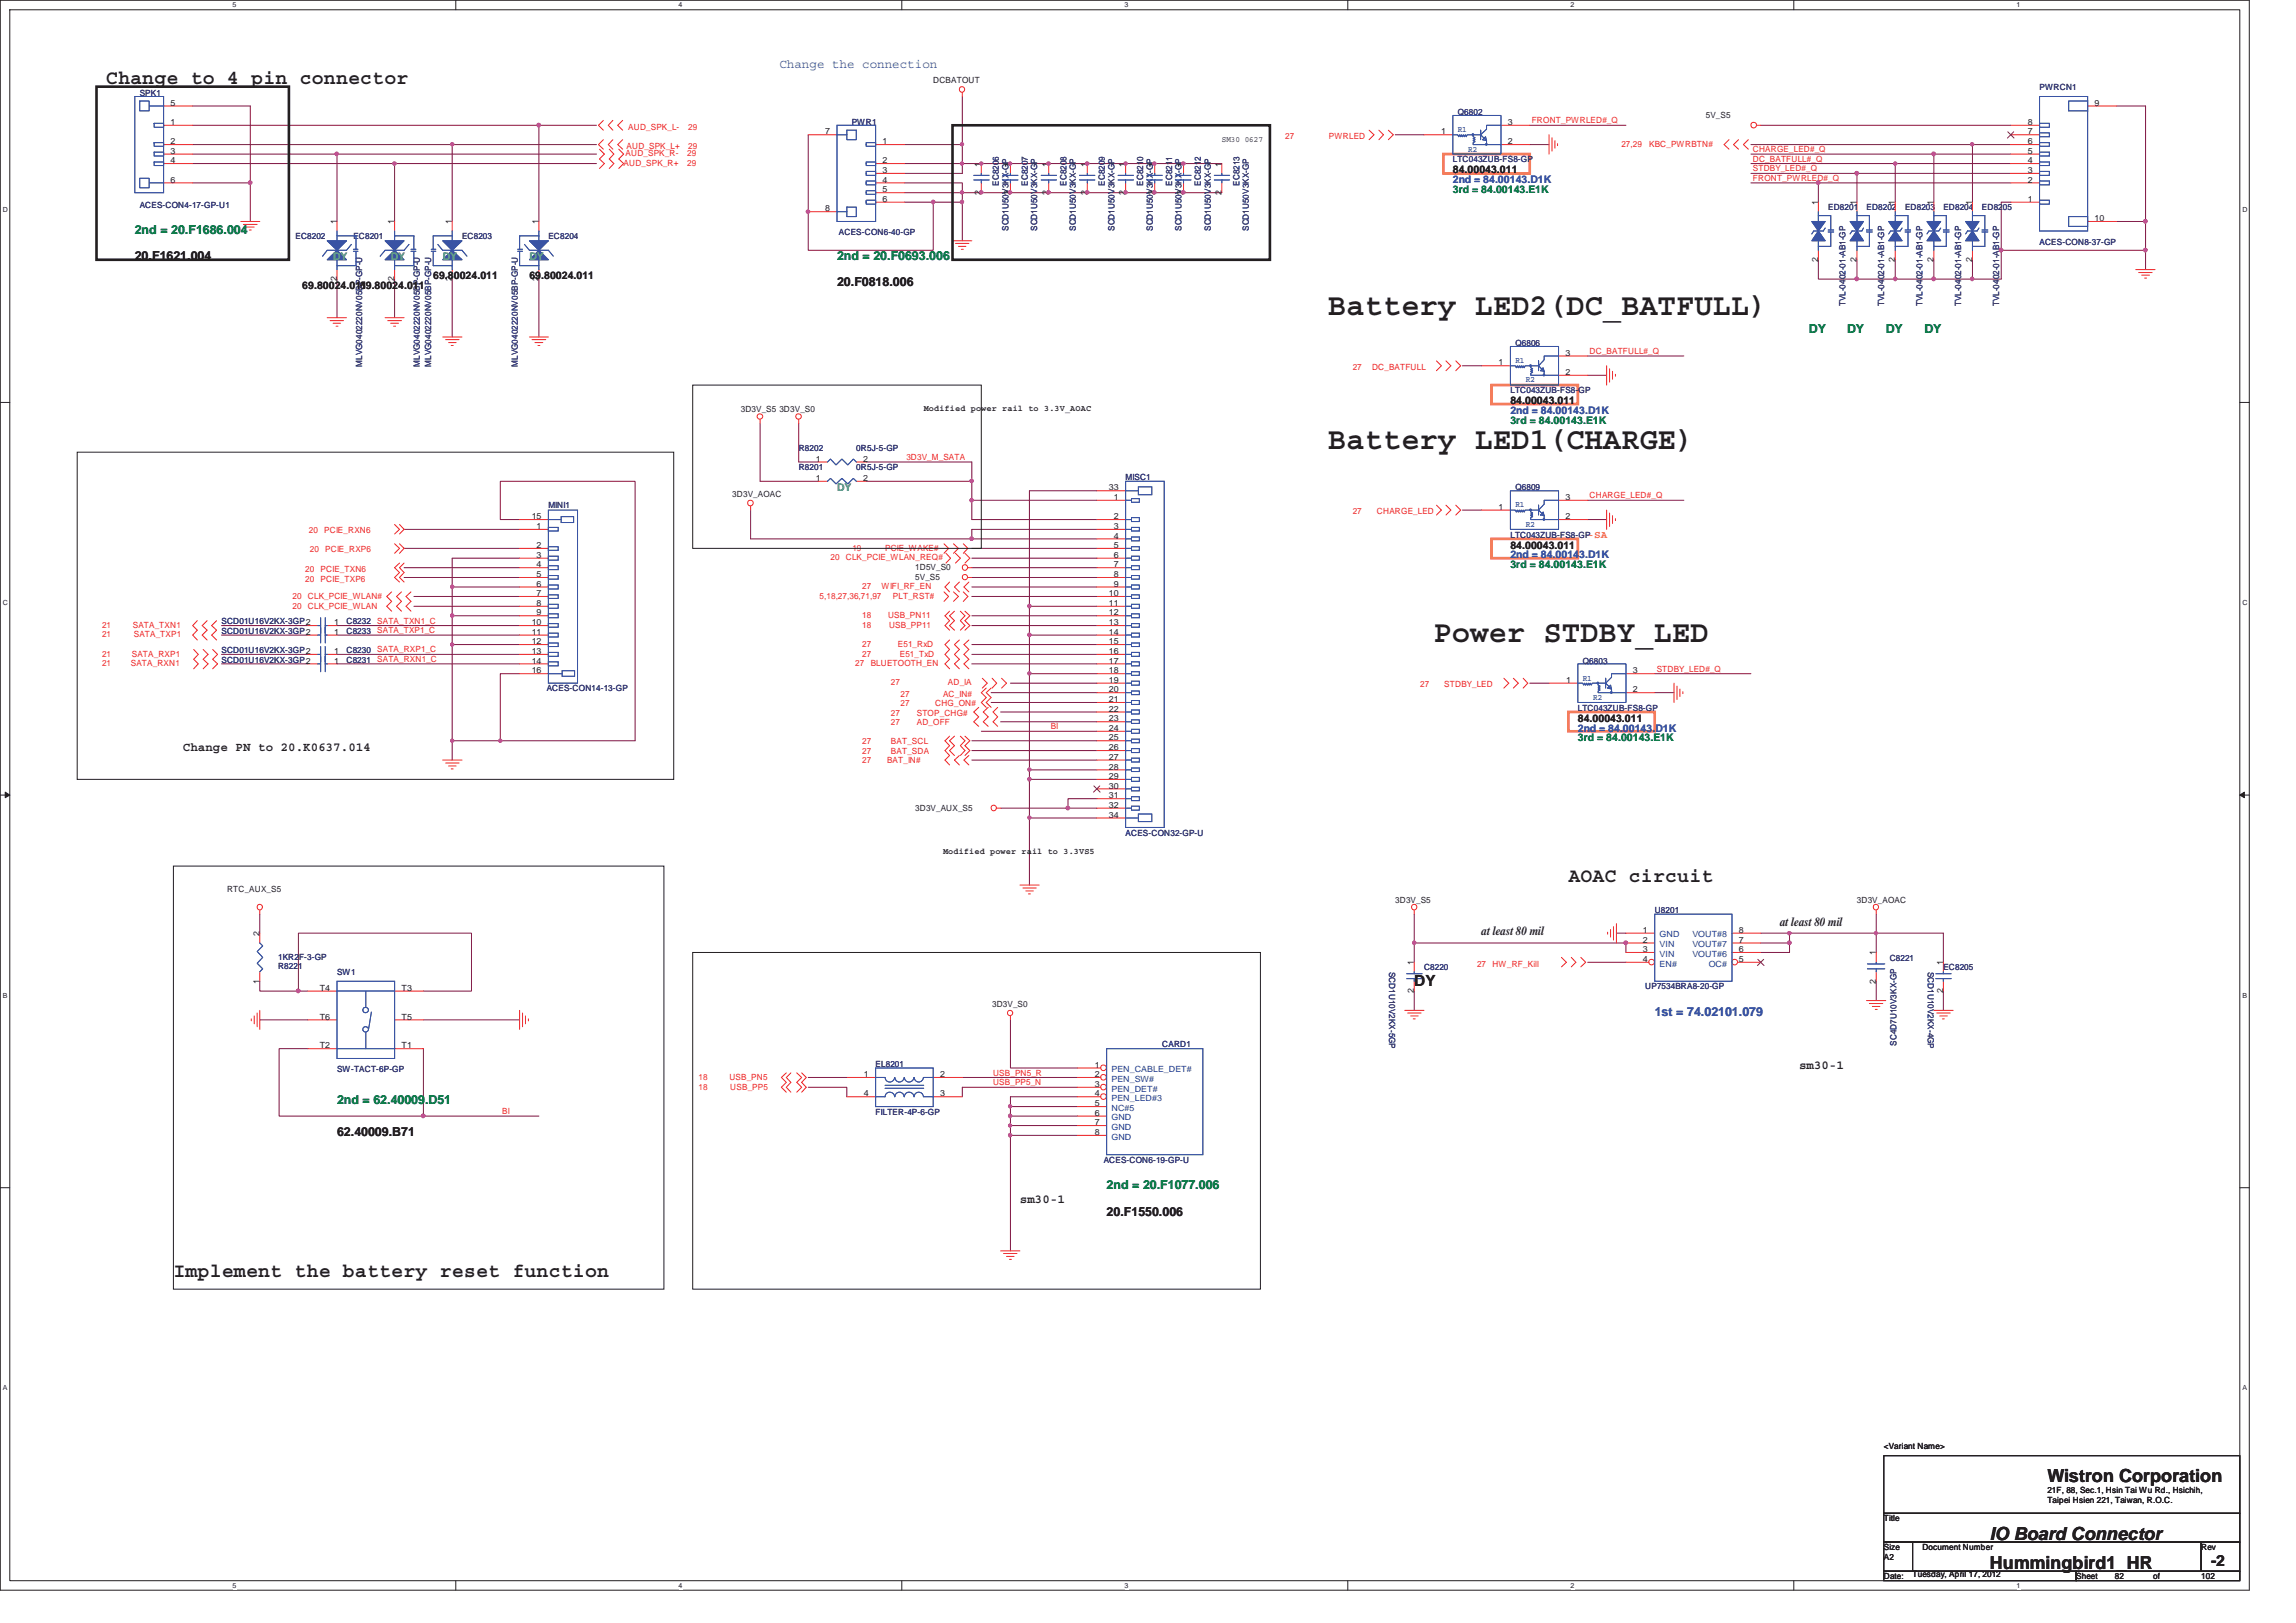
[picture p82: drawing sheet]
<svg xmlns="http://www.w3.org/2000/svg" width="297mm" height="210mm" viewBox="0 0 297 210" stroke-linecap="round" stroke-linejoin="round" font-family="sans-serif">
<defs><g id="words">
<g font-size="4" fill="#231f20">
<text x="171.8" y="40.7">Battery LED2(DC_BATFULL)</text>
<text x="171.8" y="58.1">Battery LED1(CHARGE)</text>
<text x="185.5" y="83">Power STDBY_LED</text>
</g>
<g font-size="2.6" fill="#231f20">
<text x="13.7" y="10.8">Change to 4 pin connector</text>
<text x="202.9" y="114.2">AOAC circuit</text>
<text x="22.4" y="165.2">Implement the battery reset function</text>
</g>
<g font-size="2.3" fill="#231f20">
<text x="264.9" y="191.7">Wistron Corporation</text>
<text x="257.4" y="202.9">Hummingbird1_HR</text>
<text x="257.4" y="199.2">IO Board Connector</text>
</g>
<g font-size="2" fill="#231f20">
<text x="183" y="127.6">DY</text>
<text x="286" y="202.6">-2</text>
</g>
<g font-size="1.6" fill="#3953a4">
<text x="100.8" y="8.8">Change the connection</text>
<text x="214.1" y="131.5">1st = 74.02101.079</text>
</g>
<g font-size="1.6" fill="#098040">
<text x="17.4" y="30.3">2nd = 20.F1686.004</text>
<text x="108.3" y="33.7">2nd = 20.F0693.006</text>
<text x="234" y="43.1">DY</text>
<text x="239" y="43.1">DY</text>
<text x="244" y="43.1">DY</text>
<text x="249" y="43.1">DY</text>
<text x="43.6" y="142.8">2nd = 62.40009.D51</text>
<text x="143.2" y="153.9">2nd = 20.F1077.006</text>
</g>
<g font-size="1.6" fill="#231f20">
<text x="17.4" y="33.7">20.F1621.004</text>
<text x="108.3" y="37">20.F0818.006</text>
<text x="23.7" y="97.2">Change PN to 20.K0637.014</text>
<text x="230.3" y="119.8">at least 80 mil</text>
<text x="191.7" y="121">at least 80 mil</text>
<text x="232.7" y="138.3">sm30-1</text>
<text x="43.6" y="146.9">62.40009.B71</text>
<text x="131.9" y="155.7">sm30-1</text>
<text x="143.2" y="157.3">20.F1550.006</text>
</g>
<g font-size="1.4" fill="#3953a4">
<text x="188" y="23.7">2nd = 84.00143.D1K</text>
<text x="195.4" y="53.5">2nd = 84.00143.D1K</text>
<text x="195.4" y="72.2">2nd = 84.00143.D1K</text>
<text x="204.1" y="94.7">2nd = 84.00143.D1K</text>
</g>
<g font-size="1.4" fill="#231f20">
<text x="188" y="22.4">84.00043.011</text>
<text x="39.1" y="37.4">69.80024.011</text>
<text x="46.6" y="37.4">69.80024.011</text>
<text x="56" y="36.1">69.80024.011</text>
<text x="68.5" y="36.1">69.80024.011</text>
<text x="195.4" y="52.3">84.00043.011</text>
<text x="195.4" y="71">84.00043.011</text>
<text x="204.1" y="93.4">84.00043.011</text>
</g>
<g font-size="1.4" fill="#098040">
<text x="188" y="24.9">3rd = 84.00143.E1K</text>
<text x="195.4" y="54.8">3rd = 84.00143.E1K</text>
<text x="195.4" y="73.5">3rd = 84.00143.E1K</text>
<text x="204.1" y="95.9">3rd = 84.00143.E1K</text>
</g>
<g font-size="1.4" fill="#69bd45">
<text x="43.1" y="33.7">DY</text>
<text x="50.5" y="33.7">DY</text>
<text x="57.3" y="33.7">DY</text>
<text x="68.5" y="33.7">DY</text>
<text x="108.3" y="63.5">DY</text>
</g>
<text font-size="1.4" fill="#f57f20" x="205.4" y="69.6">-SA</text>
<g font-size="1.1" fill="#231f20">
<text x="120.7" y="10.8">DCBATOUT</text>
<text x="22.1" y="16.2">1</text>
<text x="22.1" y="13.7">5</text>
<text x="106.8" y="17.4">7</text>
<text x="186.4" y="17.4">1</text>
<text x="195.1" y="16.2">3</text>
<text x="220.7" y="15.3">5V_S5</text>
<text x="262.3" y="17.4">7</text>
<text x="262.3" y="16.2">8</text>
<text x="271" y="13.7">9</text>
<text x="22.1" y="18.7">2</text>
<text x="22.1" y="19.9">3</text>
<text x="22.1" y="21.1">4</text>
<text x="22.1" y="23.6">6</text>
<text x="114.2" y="18.7">1</text>
<text x="114.2" y="21.1">2</text>
<text x="114.2" y="22.4">3</text>
<text x="114.2" y="23.6">4</text>
<text x="126.9" y="21.5" transform="rotate(-90 126.9 21.5)">1</text>
<text x="130.7" y="21.5" transform="rotate(-90 130.7 21.5)">1</text>
<text x="135.6" y="21.5" transform="rotate(-90 135.6 21.5)">1</text>
<text x="140.6" y="21.5" transform="rotate(-90 140.6 21.5)">1</text>
<text x="145.6" y="21.5" transform="rotate(-90 145.6 21.5)">1</text>
<text x="149.3" y="21.5" transform="rotate(-90 149.3 21.5)">1</text>
<text x="153.1" y="21.5" transform="rotate(-90 153.1 21.5)">1</text>
<text x="158" y="21.5" transform="rotate(-90 158 21.5)">1</text>
<text x="158.1" y="18.4">SM30 0627</text>
<text x="195.1" y="18.7">2</text>
<text x="262.3" y="23.6">2</text>
<text x="262.3" y="22.4">3</text>
<text x="262.3" y="21.1">4</text>
<text x="262.3" y="19.9">5</text>
<text x="262.3" y="18.7">6</text>
<text x="43.6" y="29" transform="rotate(-90 43.6 29)">1</text>
<text x="51" y="29" transform="rotate(-90 51 29)">1</text>
<text x="58.5" y="29" transform="rotate(-90 58.5 29)">1</text>
<text x="69.7" y="29" transform="rotate(-90 69.7 29)">1</text>
<text x="106.8" y="27.3">8</text>
<text x="114.2" y="24.9">5</text>
<text x="114.2" y="26.1">6</text>
<text x="126.9" y="25.2" transform="rotate(-90 126.9 25.2)">2</text>
<text x="130.7" y="25.2" transform="rotate(-90 130.7 25.2)">2</text>
<text x="135.6" y="25.2" transform="rotate(-90 135.6 25.2)">2</text>
<text x="140.6" y="25.2" transform="rotate(-90 140.6 25.2)">2</text>
<text x="145.6" y="25.2" transform="rotate(-90 145.6 25.2)">2</text>
<text x="149.3" y="25.2" transform="rotate(-90 149.3 25.2)">2</text>
<text x="153.1" y="25.2" transform="rotate(-90 153.1 25.2)">2</text>
<text x="158" y="25.2" transform="rotate(-90 158 25.2)">2</text>
<text x="235.2" y="26.5" transform="rotate(-90 235.2 26.5)">1</text>
<text x="240.2" y="26.5" transform="rotate(-90 240.2 26.5)">1</text>
<text x="245.1" y="26.5" transform="rotate(-90 245.1 26.5)">1</text>
<text x="250.1" y="26.5" transform="rotate(-90 250.1 26.5)">1</text>
<text x="255.1" y="26.5" transform="rotate(-90 255.1 26.5)">1</text>
<text x="262.3" y="26.1">1</text>
<text x="271" y="28.6">10</text>
<text x="235.2" y="33.9" transform="rotate(-90 235.2 33.9)">2</text>
<text x="240.2" y="33.9" transform="rotate(-90 240.2 33.9)">2</text>
<text x="245.1" y="33.9" transform="rotate(-90 245.1 33.9)">2</text>
<text x="250.1" y="33.9" transform="rotate(-90 250.1 33.9)">2</text>
<text x="255.1" y="33.9" transform="rotate(-90 255.1 33.9)">2</text>
<text x="43.6" y="36.4" transform="rotate(-90 43.6 36.4)">2</text>
<text x="51" y="36.4" transform="rotate(-90 51 36.4)">2</text>
<text x="58.5" y="36.4" transform="rotate(-90 58.5 36.4)">2</text>
<text x="69.7" y="36.4" transform="rotate(-90 69.7 36.4)">2</text>
<text x="193.9" y="47.3">1</text>
<text x="202.5" y="46">3</text>
<text x="95.8" y="53.3">3D3V_S5</text>
<text x="100.8" y="53.3">3D3V_S0</text>
<text x="119.5" y="53.2">Modified power rail to 3.3V_AOAC</text>
<text x="202.5" y="48.5">2</text>
<text x="105.5" y="59.7">1</text>
<text x="111.7" y="59.7">2</text>
<text x="94.7" y="64.3">3D3V_AOAC</text>
<text x="105.5" y="62.2">1</text>
<text x="111.7" y="62.2">2</text>
<text x="143.5" y="63.5">33</text>
<text x="144.1" y="64.7">1</text>
<text x="193.9" y="66">1</text>
<text x="202.5" y="64.7">3</text>
<text x="68.8" y="67.2">15</text>
<text x="69.4" y="68.4">1</text>
<text x="69.4" y="70.9">2</text>
<text x="144.1" y="67.2">2</text>
<text x="144.1" y="68.4">3</text>
<text x="144.1" y="69.7">4</text>
<text x="144.1" y="70.9">5</text>
<text x="202.5" y="67.2">2</text>
<text x="69.4" y="72.2">3</text>
<text x="69.4" y="73.4">4</text>
<text x="69.4" y="74.7">5</text>
<text x="69.4" y="75.9">6</text>
<text x="69.4" y="77.1">7</text>
<text x="118.4" y="73.8">1D5V_S0</text>
<text x="118.4" y="75">5V_S5</text>
<text x="143.5" y="77.1">10</text>
<text x="144.1" y="72.2">6</text>
<text x="144.1" y="73.4">7</text>
<text x="144.1" y="74.7">8</text>
<text x="144.1" y="75.9">9</text>
<text x="43.2" y="80.9">1</text>
<text x="43.2" y="82.1">1</text>
<text x="68.8" y="80.9">10</text>
<text x="68.8" y="82.1">11</text>
<text x="68.8" y="83.4">12</text>
<text x="69.4" y="78.4">8</text>
<text x="69.4" y="79.6">9</text>
<text x="143.5" y="78.4">11</text>
<text x="143.5" y="79.6">12</text>
<text x="143.5" y="80.9">13</text>
<text x="143.5" y="82.1">14</text>
<text x="143.5" y="83.4">15</text>
<text x="43.2" y="85.8">1</text>
<text x="43.2" y="84.6">1</text>
<text x="68.8" y="84.6">13</text>
<text x="68.8" y="85.8">14</text>
<text x="68.8" y="87.1">16</text>
<text x="143.5" y="84.6">16</text>
<text x="143.5" y="85.8">17</text>
<text x="143.5" y="87.1">18</text>
<text x="143.5" y="88.3">19</text>
<text x="143.5" y="89.6">20</text>
<text x="202.6" y="88.3">1</text>
<text x="211.2" y="89.6">2</text>
<text x="211.2" y="87.1">3</text>
<text x="143.5" y="90.8">21</text>
<text x="143.5" y="92.1">22</text>
<text x="143.5" y="93.3">23</text>
<text x="143.5" y="94.6">24</text>
<text x="143.5" y="95.8">25</text>
<text x="143.5" y="97.1">26</text>
<text x="143.5" y="98.3">27</text>
<text x="143.5" y="99.6">28</text>
<text x="143.5" y="100.8">29</text>
<text x="118.4" y="104.9">3D3V_AUX_S5</text>
<text x="143.5" y="102">30</text>
<text x="143.5" y="103.3">31</text>
<text x="143.5" y="104.5">32</text>
<text x="143.5" y="105.8">34</text>
<text x="122" y="110.5">Modified power rail to 3.3VS5</text>
<text x="29.4" y="115.4">RTC_AUX_S5</text>
<text x="180.5" y="116.8">3D3V_S5</text>
<text x="240.2" y="116.8">3D3V_AOAC</text>
<text x="33.6" y="121.1" transform="rotate(-90 33.6 121.1)">2</text>
<text x="182.9" y="124.8" transform="rotate(-90 182.9 124.8)">1</text>
<text x="212.6" y="120.7">1</text>
<text x="212.6" y="122">2</text>
<text x="212.6" y="123.2">3</text>
<text x="212.6" y="124.5">4</text>
<text x="225" y="124.5">5</text>
<text x="225" y="123.2">6</text>
<text x="225" y="122">7</text>
<text x="225" y="120.7">8</text>
<text x="242.7" y="123.6" transform="rotate(-90 242.7 123.6)">1</text>
<text x="251.4" y="124.8" transform="rotate(-90 251.4 124.8)">1</text>
<text x="33.6" y="127.3" transform="rotate(-90 33.6 127.3)">1</text>
<text x="41.4" y="128.2">T4</text>
<text x="41.4" y="131.9">T6</text>
<text x="51.9" y="128.2">T3</text>
<text x="51.9" y="131.9">T5</text>
<text x="128.4" y="130.3">3D3V_S0</text>
<text x="182.9" y="128.5" transform="rotate(-90 182.9 128.5)">2</text>
<text x="242.7" y="127.3" transform="rotate(-90 242.7 127.3)">2</text>
<text x="251.4" y="128.5" transform="rotate(-90 251.4 128.5)">2</text>
<text x="41.4" y="135.6">T2</text>
<text x="51.9" y="135.6">T1</text>
<text x="111.8" y="139.4">1</text>
<text x="111.8" y="141.9">4</text>
<text x="121.6" y="139.4">2</text>
<text x="121.6" y="141.9">3</text>
<text x="141.6" y="138.1">1</text>
<text x="141.6" y="139.4">2</text>
<text x="141.6" y="140.6">3</text>
<text x="141.6" y="141.9">4</text>
<text x="141.6" y="143.1">5</text>
<text x="141.6" y="144.4">6</text>
<text x="141.6" y="145.6">7</text>
<text x="141.6" y="146.9">8</text>
<text x="243.7" y="187.5">&lt;Variant Name&gt;</text>
<text x="243.7" y="196.8">Title</text>
<text x="264.9" y="193.1">21F, 88, Sec.1, Hsin Tai Wu Rd., Hsichih,</text>
<text x="264.9" y="194.5">Taipei Hsien 221, Taiwan, R.O.C.</text>
<text x="243.7" y="201.8">A2</text>
<text x="243.7" y="200.6">Size</text>
<text x="248.7" y="200.6">Document Number</text>
<text x="284.8" y="200.6">Rev</text>
<text x="243.7" y="204.3">Date:</text>
<text x="247.4" y="204.1">Tuesday, April 17, 2012</text>
<text x="268.6" y="204.3">Sheet</text>
<text x="273.6" y="204.3">82</text>
<text x="278.6" y="204.3">of</text>
<text x="284.8" y="204.3">102</text>
</g>
<g font-size="1.1" fill="#282973">
<text x="263.9" y="11.7">PWRCN1</text>
<text x="18.1" y="12.4">SPK1</text>
<text x="110.2" y="16.1">PWR1</text>
<text x="188.6" y="14.9">Q6802</text>
<text x="188" y="21">LTC043ZUB-FS8-GP</text>
<text x="18.1" y="27">ACES-CON4-17-GP-U1</text>
<text x="129.2" y="24" transform="rotate(-90 129.2 24)">EC8206</text>
<text x="130.5" y="29.9" transform="rotate(-90 130.5 29.9)">SCD1U50V3KX-GP</text>
<text x="133" y="24" transform="rotate(-90 133 24)">EC8207</text>
<text x="134.2" y="29.9" transform="rotate(-90 134.2 29.9)">SCD1U50V3KX-GP</text>
<text x="138" y="24" transform="rotate(-90 138 24)">EC8208</text>
<text x="139.2" y="29.9" transform="rotate(-90 139.2 29.9)">SCD1U50V3KX-GP</text>
<text x="142.9" y="24" transform="rotate(-90 142.9 24)">EC8209</text>
<text x="144.2" y="29.9" transform="rotate(-90 144.2 29.9)">SCD1U50V3KX-GP</text>
<text x="147.9" y="24" transform="rotate(-90 147.9 24)">EC8210</text>
<text x="149.1" y="29.9" transform="rotate(-90 149.1 29.9)">SCD1U50V3KX-GP</text>
<text x="151.6" y="24" transform="rotate(-90 151.6 24)">EC8211</text>
<text x="152.9" y="29.9" transform="rotate(-90 152.9 29.9)">SCD1U50V3KX-GP</text>
<text x="155.4" y="24" transform="rotate(-90 155.4 24)">EC8212</text>
<text x="156.6" y="29.9" transform="rotate(-90 156.6 29.9)">SCD1U50V3KX-GP</text>
<text x="160.4" y="24" transform="rotate(-90 160.4 24)">EC8213</text>
<text x="161.6" y="29.9" transform="rotate(-90 161.6 29.9)">SCD1U50V3KX-GP</text>
<text x="236.5" y="27.2">ED8201</text>
<text x="241.5" y="27.2">ED8202</text>
<text x="246.5" y="27.2">ED8203</text>
<text x="251.4" y="27.2">ED8204</text>
<text x="256.4" y="27.2">ED8205</text>
<text x="38.2" y="30.9">EC8202</text>
<text x="45.7" y="30.9">EC8201</text>
<text x="59.8" y="30.9">EC8203</text>
<text x="70.9" y="30.9">EC8204</text>
<text x="108.5" y="30.3">ACES-CON6-40-GP</text>
<text x="263.9" y="31.7">ACES-CON8-37-GP</text>
<text x="238.8" y="39.6" transform="rotate(-90 238.8 39.6)">TVL-0402-01-AB1-GP</text>
<text x="243.8" y="39.6" transform="rotate(-90 243.8 39.6)">TVL-0402-01-AB1-GP</text>
<text x="248.7" y="39.6" transform="rotate(-90 248.7 39.6)">TVL-0402-01-AB1-GP</text>
<text x="253.7" y="39.6" transform="rotate(-90 253.7 39.6)">TVL-0402-01-AB1-GP</text>
<text x="258.7" y="39.6" transform="rotate(-90 258.7 39.6)">TVL-0402-01-AB1-GP</text>
<text x="46.9" y="47.5" transform="rotate(-90 46.9 47.5)">MLVG0402220NV05BP-GP-U</text>
<text x="54.3" y="47.5" transform="rotate(-90 54.3 47.5)">MLVG0402220NV05BP-GP-U</text>
<text x="55.8" y="47.5" transform="rotate(-90 55.8 47.5)">MLVG0402220NV05BP-GP-U</text>
<text x="67" y="47.5" transform="rotate(-90 67 47.5)">MLVG0402220NV05BP-GP-U</text>
<text x="196" y="44.8">Q6806</text>
<text x="195.4" y="50.9">LTC043ZUB-FS8-GP</text>
<text x="103.3" y="58.3">R8202</text>
<text x="110.8" y="58.3">0R5J-5-GP</text>
<text x="70.9" y="65.8">MINI1</text>
<text x="103.3" y="60.8">R8201</text>
<text x="110.8" y="60.8">0R5J-5-GP</text>
<text x="145.6" y="62.1">MISC1</text>
<text x="196" y="63.5">Q6809</text>
<text x="195.4" y="69.6">LTC043ZUB-FS8-GP</text>
<text x="28.7" y="80.7">SCD01U16V2KX-3GP2</text>
<text x="28.7" y="82">SCD01U16V2KX-3GP2</text>
<text x="44.8" y="80.7">C8232</text>
<text x="44.8" y="82">C8233</text>
<text x="28.7" y="85.7">SCD01U16V2KX-3GP2</text>
<text x="28.7" y="84.5">SCD01U16V2KX-3GP2</text>
<text x="44.8" y="85.7">C8231</text>
<text x="44.8" y="84.5">C8230</text>
<text x="70.7" y="89.4">ACES-CON14-13-GP</text>
<text x="204.8" y="85.8">Q6803</text>
<text x="204.1" y="91.9">LTC043ZUB-FS8-GP</text>
<text x="145.6" y="108.1">ACES-CON32-GP-U</text>
<text x="214.1" y="118.1">U8201</text>
<text x="36" y="125.3">R8221</text>
<text x="36" y="124.2">1KR2F-3-GP</text>
<text x="179.7" y="125.7" transform="rotate(90 179.7 125.7)">SCD1U10V2KX-5GP</text>
<text x="184.2" y="125.6">C8220</text>
<text x="244.5" y="124.3">C8221</text>
<text x="249.4" y="125.7" transform="rotate(90 249.4 125.7)">SCD1U10V2KX-4GP</text>
<text x="251.4" y="125.6">EC8205</text>
<text x="43.6" y="126.1">SW1</text>
<text x="212.8" y="128">UP7534BRA8-20-GP</text>
<text x="150.4" y="135.5">CARD1</text>
<text x="245.4" y="135.3" transform="rotate(-90 245.4 135.3)">SC4D7U10V3KX-GP</text>
<text x="43.6" y="138.7">SW-TACT-6P-GP</text>
<text x="113.3" y="138">EL8201</text>
<text x="113.3" y="144.2">FILTER-4P-6-GP</text>
<text x="142.8" y="150.4">ACES-CON6-19-GP-U</text>
</g>
<g font-size="1.1" fill="#ed2024">
<text x="81.3" y="16.8">AUD_SPK_L-</text>
<text x="89" y="16.8">29</text>
<text x="166.3" y="18">27</text>
<text x="171.9" y="18">PWRLED</text>
<text x="198.2" y="16">FRONT_PWRLED#_Q</text>
<text x="80.7" y="21.5">AUD_SPK_R+</text>
<text x="80.9" y="20.2">AUD_SPK_R-</text>
<text x="81.1" y="19.3">AUD_SPK_L+</text>
<text x="88.9" y="20.2">29</text>
<text x="88.9" y="21.5">29</text>
<text x="89" y="19.3">29</text>
<text x="209.8" y="19">27,29</text>
<text x="213.4" y="19">KBC_PWRBTN#</text>
<text x="226.8" y="23.4">FRONT_PWRLED#_Q</text>
<text x="226.8" y="22.2">STDBY_LED#_Q</text>
<text x="226.8" y="20.9">DC_BATFULL#_Q</text>
<text x="226.8" y="19.7">CHARGE_LED#_Q</text>
<text x="175" y="47.9">27</text>
<text x="177.5" y="47.9">DC_BATFULL</text>
<text x="205.7" y="45.8">DC_BATFULL#_Q</text>
<text x="117.3" y="59.5">3D3V_M_SATA</text>
<text x="205.7" y="64.5">CHARGE_LED#_Q</text>
<text x="40" y="68.9">20</text>
<text x="40.1" y="71.4">20</text>
<text x="41.9" y="68.9">PCIE_RXN6</text>
<text x="42.1" y="71.4">PCIE_RXP6</text>
<text x="110.3" y="71.3">19</text>
<text x="114.5" y="71.3">PCIE_WAKE#</text>
<text x="175" y="66.5">27</text>
<text x="178.1" y="66.5">CHARGE_LED</text>
<text x="37.8" y="77.5">20</text>
<text x="39.5" y="74">20</text>
<text x="39.5" y="75.3">20</text>
<text x="39.8" y="77.5">CLK_PCIE_WLAN#</text>
<text x="41.5" y="74">PCIE_TXN6</text>
<text x="41.5" y="75.3">PCIE_TXP6</text>
<text x="106" y="77.5">5,18,27,36,71,97</text>
<text x="107.4" y="72.5">20</text>
<text x="109.4" y="72.5">CLK_PCIE_WLAN_REQ#</text>
<text x="111.5" y="76.2">27</text>
<text x="114" y="76.2">WIFI_RF_EN</text>
<text x="115.5" y="77.5">PLT_RST#</text>
<text x="13.2" y="82.5">21</text>
<text x="13.2" y="81.2">21</text>
<text x="17.2" y="81.2">SATA_TXN1</text>
<text x="17.3" y="82.5">SATA_TXP1</text>
<text x="37.8" y="78.7">20</text>
<text x="39.8" y="78.7">CLK_PCIE_WLAN</text>
<text x="48.8" y="80.7">SATA_TXN1_C</text>
<text x="48.8" y="81.9">SATA_TXP1_C</text>
<text x="111.5" y="83.7">27</text>
<text x="111.5" y="81.2">18</text>
<text x="111.5" y="80">18</text>
<text x="114.9" y="80">USB_PN11</text>
<text x="115" y="81.2">USB_PP11</text>
<text x="116.2" y="83.7">E51_RxD</text>
<text x="13.2" y="85">21</text>
<text x="13.2" y="86.2">21</text>
<text x="16.9" y="86.2">SATA_RXN1</text>
<text x="17.1" y="85">SATA_RXP1</text>
<text x="48.8" y="84.4">SATA_RXP1_C</text>
<text x="48.8" y="85.6">SATA_RXN1_C</text>
<text x="110.7" y="86.2">27</text>
<text x="111.5" y="85">27</text>
<text x="112.6" y="86.2">BLUETOOTH_EN</text>
<text x="115.3" y="88.7">27</text>
<text x="116.4" y="85">E51_TxD</text>
<text x="122.6" y="88.7">AD_IA</text>
<text x="183.7" y="88.9">27</text>
<text x="186.9" y="88.9">STDBY_LED</text>
<text x="214.3" y="86.9">STDBY_LED#_Q</text>
<text x="115.3" y="93.8">27</text>
<text x="115.3" y="92.6">27</text>
<text x="116.5" y="91.3">27</text>
<text x="116.5" y="90.2">27</text>
<text x="118.6" y="93.8">AD_OFF</text>
<text x="118.6" y="92.6">STOP_CHG#</text>
<text x="121" y="91.3">CHG_ON#</text>
<text x="122" y="90.2">AC_IN#</text>
<text x="135.9" y="94.4">BI</text>
<text x="111.5" y="96.3">27</text>
<text x="111.5" y="97.5">27</text>
<text x="111.5" y="98.7">27</text>
<text x="114.8" y="98.7">BAT_IN#</text>
<text x="115.3" y="96.3">BAT_SCL</text>
<text x="115.3" y="97.5">BAT_SDA</text>
<text x="191.1" y="125">27</text>
<text x="193.1" y="125">HW_RF_Kill</text>
<text x="90.4" y="141">18</text>
<text x="90.4" y="139.7">18</text>
<text x="94.4" y="139.7">USB_PN5</text>
<text x="94.5" y="141">USB_PP5</text>
<text x="128.5" y="139.1">USB_PN5_R</text>
<text x="128.5" y="140.4">USB_PP5_N</text>
<text x="65" y="144.1">BI</text>
</g>
<g font-size="1.1" fill="#3953a4">
<text x="188.6" y="17.1">R1</text>
<text x="189.9" y="19.6">R2</text>
<text x="196" y="47">R1</text>
<text x="197.4" y="49.5">R2</text>
<text x="196" y="65.7">R1</text>
<text x="197.4" y="68.2">R2</text>
<text x="204.8" y="88.1">R1</text>
<text x="206.1" y="90.5">R2</text>
</g>
<g font-size="1.1" fill="#1d437e">
<text x="214.7" y="121.3">GND</text>
<text x="214.7" y="122.6">VIN</text>
<text x="214.7" y="123.8">VIN</text>
<text x="214.7" y="125">EN#</text>
<text x="218.9" y="123.8">VOUT#6</text>
<text x="218.9" y="122.6">VOUT#7</text>
<text x="218.9" y="121.3">VOUT#8</text>
<text x="221.1" y="125">OC#</text>
<text x="143.8" y="138.7">PEN_CABLE_DET#</text>
<text x="143.8" y="140">PEN_SW#</text>
<text x="143.8" y="141.2">PEN_DET#</text>
<text x="143.8" y="142.4">PEN_LED#3</text>
<text x="143.8" y="143.7">NC#5</text>
<text x="143.8" y="144.9">GND</text>
<text x="143.8" y="146.2">GND</text>
<text x="143.8" y="147.4">GND</text>
</g>
<g font-size=".9" fill="#231f20">
<text x="30.1" y="1">5</text>
<text x="87.8" y="1">4</text>
<text x="145.5" y="1">3</text>
<text x="203.2" y="1">2</text>
<text x="260.9" y="1">1</text>
<text x=".4" y="27.5">D</text>
<text x="290.1" y="27.5">D</text>
<text x=".4" y="78.3">C</text>
<text x="290.1" y="78.3">C</text>
<text x=".4" y="129.1">B</text>
<text x="290.1" y="129.1">B</text>
<text x=".4" y="179.9">A</text>
<text x="290.1" y="179.9">A</text>
<text x="30.1" y="205.4">5</text>
<text x="87.8" y="205.4">4</text>
<text x="145.5" y="205.4">3</text>
<text x="203.2" y="205.4">2</text>
<text x="260.9" y="205.4">1</text>
</g>
</g></defs>
<path d="M0 0h291v205.7h-291zM1.3 1.3h288.5v203.2h-288.5z" fill="none" stroke="#231f20" stroke-width=".13"/>
<g fill="#fff">
<path d="M30.1 .2h.5v1h-.5z"/>
<path d="M30.1 204.6h.5v1.1h-.5z"/>
</g>
<path d="M59 0v1.3M59 204.5v1.2" fill="none" stroke="#231f20" stroke-width=".13"/>
<g fill="#fff">
<path d="M87.8 .2h.5v1h-.5z"/>
<path d="M87.8 204.6h.5v1.1h-.5z"/>
</g>
<path d="M116.7 0v1.3M116.7 204.5v1.2" fill="none" stroke="#231f20" stroke-width=".13"/>
<g fill="#fff">
<path d="M145.5 .2h.5v1h-.5z"/>
<path d="M145.5 204.6h.5v1.1h-.5z"/>
</g>
<path d="M174.4 0v1.3M174.4 204.5v1.2" fill="none" stroke="#231f20" stroke-width=".13"/>
<g fill="#fff">
<path d="M203.2 .2h.5v1h-.5z"/>
<path d="M203.2 204.6h.5v1.1h-.5z"/>
</g>
<path d="M232.1 0v1.3M232.1 204.5v1.2" fill="none" stroke="#231f20" stroke-width=".13"/>
<g fill="#fff">
<path d="M260.9 .2h.5v1h-.5z"/>
<path d="M260.9 204.6h.5v1.1h-.5z"/>
<path d="M.4 26.7h.6v1h-.6z"/>
<path d="M290.1 26.7h.6v1h-.6z"/>
<path d="M.4 77.5h.6v1h-.6z"/>
<path d="M290.1 77.5h.6v1h-.6z"/>
</g>
<path d="M0 52.1h1.3M289.8 52.1h1.2" fill="none" stroke="#231f20" stroke-width=".13"/>
<g fill="#fff">
<path d="M.4 128.3h.6v1h-.6z"/>
<path d="M290.1 128.3h.6v1h-.6z"/>
</g>
<path d="M0 102.9h1.3M289.8 102.9h1.2" fill="none" stroke="#231f20" stroke-width=".13"/>
<path d="M.7 102.5l.6 .4-.6 .3z" fill="#231f20"/>
<path d="M.7 102.5l.6 .4-.6 .3z" fill="none" stroke="#231f20" stroke-width=".13"/>
<path d="M289.8 102.9l.6-.4v.7z" fill="#231f20"/>
<path d="M289.8 102.9l.6-.4v.7z" fill="none" stroke="#231f20" stroke-width=".13"/>
<g fill="#fff">
<path d="M.4 179.1h.5v1h-.5z"/>
<path d="M290.1 179.1h.6v1h-.6z"/>
</g>
<path d="M0 153.7h1.3M289.8 153.7h1.2" fill="none" stroke="#231f20" stroke-width=".13"/>
<path d="M69.7 16.2h7.5" fill="none" stroke="#7f1442" stroke-width=".13"/>
<path d="M69.5 16h.4v.2v.1l-.2 .1-.2-.1z" fill-rule="evenodd" fill="#b9529f"/>
<path d="M69.5 16h.4v.2v.1l-.2 .1-.2-.1z" fill="none" stroke="#b9529f" stroke-width=".13"/>
<path d="M77.2 18.7h-18.7v10M58.5 36.1v7.5M69.7 36.1v7.5" fill="none" stroke="#7f1442" stroke-width=".13"/>
<path d="M58.3 18.5h.3l.1 .2-.1 .1-.1 .1-.2-.1z" fill-rule="evenodd" fill="#b9529f"/>
<path d="M58.3 18.5h.3l.1 .2-.1 .1-.1 .1-.2-.1z" fill="none" stroke="#b9529f" stroke-width=".13"/>
<path d="M24.9 18.7h33.6M24.9 16.2h44.8v12.5M52.3 68.5h14.9M52.3 70.9h14.9M52.3 73.4h14.9M52.3 74.7h14.9M53.5 77.2h13.7M53.5 78.4h13.7M67.2 72.2h-8.7v3.7h8.7M133.2 63.5h8.7M141.9 64.7h-16.2v2.5M141.9 105.8h-8.7v8.7" fill="none" stroke="#7f1442" stroke-width=".13"/>
<path d="M125.5 64.6h.4v.1v.2h-.2h-.2z" fill-rule="evenodd" fill="#b9529f"/>
<path d="M125.5 64.6h.4v.1v.2h-.2h-.2z" fill="none" stroke="#b9529f" stroke-width=".13"/>
<path d="M125.7 67.2h16.2M125.7 68.5h16.2M133.2 63.5v14.9" fill="none" stroke="#7f1442" stroke-width=".13"/>
<path d="M133 78.2h.3l.1 .2-.1 .2-.1 .1-.2-.1z" fill-rule="evenodd" fill="#b9529f"/>
<path d="M133 78.2h.3l.1 .2-.1 .2-.1 .1-.2-.1z" fill="none" stroke="#b9529f" stroke-width=".13"/>
<path d="M124.5 18.7v2.5" fill="none" stroke="#7f1442" stroke-width=".13"/>
<path d="M124.3 18.5h.3l.1 .2-.1 .1-.1 .1-.2-.1z" fill-rule="evenodd" fill="#b9529f"/>
<path d="M124.3 18.5h.3l.1 .2-.1 .1-.1 .1-.2-.1z" fill="none" stroke="#b9529f" stroke-width=".13"/>
<path d="M58.5 95.8v2.5" fill="none" stroke="#7f1442" stroke-width=".13"/>
<path d="M58.3 95.7h.3l.1 .1-.1 .2-.1 .1-.2-.1z" fill-rule="evenodd" fill="#b9529f"/>
<path d="M58.3 95.7h.3l.1 .1-.1 .2-.1 .1-.2-.1z" fill="none" stroke="#b9529f" stroke-width=".13"/>
<path d="M180.5 17.4h3.7M197.9 16.2h12.5M197.9 18.7h2.5M227.8 16.2h32.3M117 24.9h7.5M124.5 26.2v5M189.2 47.3h2.5M205.4 48.6h2.5M205.4 46.1h12.4M189.2 66h2.5M205.4 67.2h2.5M205.4 64.7h12.4" fill="none" stroke="#7f1442" stroke-width=".13"/>
<path d="M124.3 24.7h.3l.1 .2-.1 .1-.1 .1-.2-.1z" fill-rule="evenodd" fill="#b9529f"/>
<path d="M124.3 24.7h.3l.1 .2-.1 .1-.1 .1-.2-.1z" fill="none" stroke="#b9529f" stroke-width=".13"/>
<path d="M124.5 24.9v1.3" fill="none" stroke="#7f1442" stroke-width=".13"/>
<path d="M124.3 26h.3l.1 .1-.1 .2-.1 .1-.2-.1z" fill-rule="evenodd" fill="#b9529f"/>
<path d="M124.3 26h.3l.1 .1-.1 .2-.1 .1-.2-.1z" fill="none" stroke="#b9529f" stroke-width=".13"/>
<path d="M124.5 12.5v6.2h-7.5M117 26.2h3.7M117 21.2h7.5v1.2" fill="none" stroke="#7f1442" stroke-width=".13"/>
<path d="M124.3 21h.3l.1 .2-.1 .1-.1 .1-.2-.1z" fill-rule="evenodd" fill="#b9529f"/>
<path d="M124.3 21h.3l.1 .2-.1 .1-.1 .1-.2-.1z" fill="none" stroke="#b9529f" stroke-width=".13"/>
<path d="M24.9 23.7h7.5v5M197.9 88.4h2.5M214.1 89.6h2.5M214.1 87.2h12.4" fill="none" stroke="#7f1442" stroke-width=".13"/>
<path d="M32.2 23.5h.3l.1 .1-.1 .2-.2 .1-.1-.1z" fill-rule="evenodd" fill="#b9529f"/>
<path d="M32.2 23.5h.3l.1 .1-.1 .2-.2 .1-.1-.1z" fill="none" stroke="#b9529f" stroke-width=".13"/>
<path d="M24.9 13.7h7.5M273.9 13.7h3.7M117 23.7h7.5v1.2M117 22.4h7.5M277.6 28.7v6.2" fill="none" stroke="#7f1442" stroke-width=".13"/>
<path d="M277.4 28.5h.3l.1 .1-.1 .2-.2 .1-.1-.1z" fill-rule="evenodd" fill="#b9529f"/>
<path d="M277.4 28.5h.3l.1 .1-.1 .2-.2 .1-.1-.1z" fill="none" stroke="#b9529f" stroke-width=".13"/>
<path d="M258.9 26.2v6.2" fill="none" stroke="#7f1442" stroke-width=".13"/>
<path d="M258.7 32.2h.3l.1 .1-.1 .2-.1 .1-.2-.1z" fill-rule="evenodd" fill="#b9529f"/>
<path d="M258.7 32.2h.3l.1 .1-.1 .2-.1 .1-.2-.1z" fill="none" stroke="#b9529f" stroke-width=".13"/>
<path d="M258.9 32.4h18.7" fill="none" stroke="#7f1442" stroke-width=".13"/>
<path d="M277.4 32.2h.3l.1 .1-.1 .2-.2 .1-.1-.1z" fill-rule="evenodd" fill="#b9529f"/>
<path d="M277.4 32.2h.3l.1 .1-.1 .2-.2 .1-.1-.1z" fill="none" stroke="#b9529f" stroke-width=".13"/>
<path d="M240.2 22.4h19.9M258.9 26.2h1.2" fill="none" stroke="#7f1442" stroke-width=".13"/>
<path d="M240 22.2h.4v.2v.2h-.2h-.2z" fill-rule="evenodd" fill="#b9529f"/>
<path d="M240 22.2h.4v.2v.2h-.2h-.2z" fill="none" stroke="#b9529f" stroke-width=".13"/>
<path d="M255.2 18.7h4.9" fill="none" stroke="#7f1442" stroke-width=".13"/>
<path d="M255 18.5h.3l.1 .2-.1 .1-.2 .1-.1-.1z" fill-rule="evenodd" fill="#b9529f"/>
<path d="M255 18.5h.3l.1 .2-.1 .1-.2 .1-.1-.1z" fill="none" stroke="#b9529f" stroke-width=".13"/>
<path d="M235.2 23.7h24.9" fill="none" stroke="#7f1442" stroke-width=".13"/>
<path d="M235 23.5h.4l.1 .1-.1 .2-.2 .1-.2-.1z" fill-rule="evenodd" fill="#b9529f"/>
<path d="M235 23.5h.4l.1 .1-.1 .2-.2 .1-.2-.1z" fill="none" stroke="#b9529f" stroke-width=".13"/>
<path d="M245.2 21.2h14.9" fill="none" stroke="#7f1442" stroke-width=".13"/>
<path d="M245 21h.3l.1 .2-.1 .1-.1 .1-.2-.1z" fill-rule="evenodd" fill="#b9529f"/>
<path d="M245 21h.3l.1 .2-.1 .1-.1 .1-.2-.1z" fill="none" stroke="#b9529f" stroke-width=".13"/>
<path d="M250.2 19.9h9.9" fill="none" stroke="#7f1442" stroke-width=".13"/>
<path d="M250 19.7h.3l.1 .2-.1 .2h-.2h-.1z" fill-rule="evenodd" fill="#b9529f"/>
<path d="M250 19.7h.3l.1 .2-.1 .2h-.2h-.1z" fill="none" stroke="#b9529f" stroke-width=".13"/>
<path d="M104.6 17.4v10" fill="none" stroke="#7f1442" stroke-width=".13"/>
<path d="M104.4 27.2h.3l.1 .2-.1 .1-.2 .1-.1-.1z" fill-rule="evenodd" fill="#b9529f"/>
<path d="M104.4 27.2h.3l.1 .2-.1 .1-.2 .1-.1-.1z" fill="none" stroke="#b9529f" stroke-width=".13"/>
<path d="M120.7 26.2v6.2h-16.1v-5" fill="none" stroke="#7f1442" stroke-width=".13"/>
<path d="M120.6 26h.3v.1v.2l-.2 .1-.1-.1z" fill-rule="evenodd" fill="#b9529f"/>
<path d="M120.6 26h.3v.1v.2l-.2 .1-.1-.1z" fill="none" stroke="#b9529f" stroke-width=".13"/>
<path d="M120.7 26.2h3.8M58.5 75.9v3.8h8.7" fill="none" stroke="#7f1442" stroke-width=".13"/>
<path d="M58.3 75.7h.3l.1 .2-.1 .2-.1 .1-.2-.1z" fill-rule="evenodd" fill="#b9529f"/>
<path d="M58.3 75.7h.3l.1 .2-.1 .2-.1 .1-.2-.1z" fill="none" stroke="#b9529f" stroke-width=".13"/>
<path d="M58.5 83.4v12.4" fill="none" stroke="#7f1442" stroke-width=".13"/>
<path d="M58.3 83.2h.3l.1 .2-.1 .1-.1 .1-.2-.1z" fill-rule="evenodd" fill="#b9529f"/>
<path d="M58.3 83.2h.3l.1 .2-.1 .1-.1 .1-.2-.1z" fill="none" stroke="#b9529f" stroke-width=".13"/>
<path d="M64.7 95.8h17.5" fill="none" stroke="#7f1442" stroke-width=".13"/>
<path d="M64.6 95.7h.3v.1v.2l-.2 .1-.1-.1z" fill-rule="evenodd" fill="#b9529f"/>
<path d="M64.6 95.7h.3v.1v.2l-.2 .1-.1-.1z" fill="none" stroke="#b9529f" stroke-width=".13"/>
<path d="M130.7 145.6h8.7M130.7 146.9h8.7" fill="none" stroke="#7f1442" stroke-width=".13"/>
<path d="M130.5 146.7h.3l.1 .2-.1 .1-.1 .1-.2-.1z" fill-rule="evenodd" fill="#b9529f"/>
<path d="M130.5 146.7h.3l.1 .2-.1 .1-.1 .1-.2-.1z" fill="none" stroke="#b9529f" stroke-width=".13"/>
<path d="M58.5 79.7v3.7h8.7M28.7 85.9h11.1M28.7 84.7h11.1M28.7 82.2h11.1M28.7 80.9h11.1M43.6 84.7h23.6M43.6 85.9h23.6M43.6 80.9h23.6M43.6 82.2h23.6M130.7 131.9v6.3h8.7M130.7 145.6v16.2" fill="none" stroke="#7f1442" stroke-width=".13"/>
<path d="M58.3 79.5h.3l.1 .1-.1 .2-.1 .1-.2-.1z" fill-rule="evenodd" fill="#b9529f"/>
<path d="M58.3 79.5h.3l.1 .1-.1 .2-.1 .1-.2-.1z" fill="none" stroke="#b9529f" stroke-width=".13"/>
<path d="M39.8 135.7h-3.7v8.7h18.7" fill="none" stroke="#7f1442" stroke-width=".13"/>
<path d="M54.6 144.2h.3l.1 .2-.1 .1-.2 .1-.1-.1z" fill-rule="evenodd" fill="#b9529f"/>
<path d="M54.6 144.2h.3l.1 .2-.1 .1-.2 .1-.1-.1z" fill="none" stroke="#b9529f" stroke-width=".13"/>
<path d="M33.6 118.3v2.4M33.6 127v1.2h5M54.8 135.7v8.7h14.9" fill="none" stroke="#7f1442" stroke-width=".13"/>
<path d="M38.4 128h.3l.1 .2-.1 .2h-.1h-.2z" fill-rule="evenodd" fill="#b9529f"/>
<path d="M38.4 128h.3l.1 .2-.1 .2h-.1h-.2z" fill="none" stroke="#b9529f" stroke-width=".13"/>
<path d="M32.4 13.7v10M43.6 19.9h33.6M33.6 131.9h6.2M39.8 128.2h-1.2v-7.5h22.4v7.5h-6.2M54.8 131.9h12.4" fill="none" stroke="#7f1442" stroke-width=".13"/>
<path d="M43.4 19.7h.3l.1 .2-.1 .2h-.1h-.2z" fill-rule="evenodd" fill="#b9529f"/>
<path d="M43.4 19.7h.3l.1 .2-.1 .2h-.1h-.2z" fill="none" stroke="#b9529f" stroke-width=".13"/>
<path d="M24.9 19.9h18.7v8.8M43.6 36.1v5M51.1 36.1v5M77.2 21.2h-26.1v7.5" fill="none" stroke="#7f1442" stroke-width=".13"/>
<path d="M50.9 21h.3l.1 .2-.1 .1-.2 .1-.1-.1z" fill-rule="evenodd" fill="#b9529f"/>
<path d="M50.9 21h.3l.1 .2-.1 .1-.2 .1-.1-.1z" fill="none" stroke="#b9529f" stroke-width=".13"/>
<g fill="none" stroke="#7f1442" stroke-width=".13">
<path d="M24.9 21.2h26.2M125.7 72.2h16.2M125.7 73.4h16.2M125.7 74.7h16.2M125.7 77.2h16.2M125.7 75.9h16.2M125.7 70.9h16.2M125.7 68.5v1.2h16.2M125.7 79.7h16.2M141.9 78.4h-8.7v3.8M125.7 97.1h16.2M125.7 83.4h16.2"/>
<path d="M125.7 84.7h16.2M125.7 80.9h16.2M125.7 95.8h16.2M125.7 98.3h16.2M125.7 85.9h16.2M127 94.6h14.9M128.2 89.6h13.7M128.2 90.9h13.7M129.5 93.4h12.4M129.5 92.1h12.4M130.7 88.4h11.2"/>
</g>
<path d="M133 82h.3l.1 .1-.1 .2-.1 .1-.2-.1z" fill-rule="evenodd" fill="#b9529f"/>
<path d="M133 82h.3l.1 .1-.1 .2-.1 .1-.2-.1z" fill="none" stroke="#b9529f" stroke-width=".13"/>
<path d="M141.9 82.2h-8.7v5" fill="none" stroke="#7f1442" stroke-width=".13"/>
<path d="M133 87h.3l.1 .1-.1 .2h-.1h-.2z" fill-rule="evenodd" fill="#b9529f"/>
<path d="M133 87h.3l.1 .1-.1 .2h-.1h-.2z" fill="none" stroke="#b9529f" stroke-width=".13"/>
<path d="M141.9 87.2h-8.7v12.4" fill="none" stroke="#7f1442" stroke-width=".13"/>
<path d="M133 99.4h.3l.1 .2-.1 .1-.1 .1-.2-.1z" fill-rule="evenodd" fill="#b9529f"/>
<path d="M133 99.4h.3l.1 .2-.1 .1-.1 .1-.2-.1z" fill="none" stroke="#b9529f" stroke-width=".13"/>
<path d="M133.2 99.6h8.7M183 118.3v3.7M183 122v2.5M183 128.2v2.5M183 122h27.4v1.2M205.4 124.5h5M209.1 120.7h1.3" fill="none" stroke="#7f1442" stroke-width=".13"/>
<path d="M210.2 121.8h.3l.1 .2-.1 .1-.2 .1-.1-.1z" fill-rule="evenodd" fill="#b9529f"/>
<path d="M210.2 121.8h.3l.1 .2-.1 .1-.2 .1-.1-.1z" fill="none" stroke="#b9529f" stroke-width=".13"/>
<path d="M182.8 121.8h.3l.1 .2-.1 .1-.1 .1-.2-.1z" fill-rule="evenodd" fill="#b9529f"/>
<path d="M182.8 121.8h.3l.1 .2-.1 .1-.1 .1-.2-.1z" fill="none" stroke="#b9529f" stroke-width=".13"/>
<path d="M133.2 99.6v1.2M138.2 104.6h3.7" fill="none" stroke="#7f1442" stroke-width=".13"/>
<path d="M133 100.6h.3l.1 .2-.1 .2h-.1h-.2z" fill-rule="evenodd" fill="#b9529f"/>
<path d="M133 100.6h.3l.1 .2-.1 .2h-.1h-.2z" fill="none" stroke="#b9529f" stroke-width=".13"/>
<path d="M141.9 100.8h-8.7v5" fill="none" stroke="#7f1442" stroke-width=".13"/>
<path d="M133 105.6h.3l.1 .2-.1 .1-.1 .1-.2-.1z" fill-rule="evenodd" fill="#b9529f"/>
<path d="M133 105.6h.3l.1 .2-.1 .1-.1 .1-.2-.1z" fill="none" stroke="#b9529f" stroke-width=".13"/>
<path d="M141.9 103.3h-3.7v1.3" fill="none" stroke="#7f1442" stroke-width=".13"/>
<path d="M138 104.4h.3l.1 .1-.1 .2-.2 .1-.1-.1z" fill-rule="evenodd" fill="#b9529f"/>
<path d="M138 104.4h.3l.1 .1-.1 .2-.2 .1-.1-.1z" fill="none" stroke="#b9529f" stroke-width=".13"/>
<path d="M129.5 104.6h8.7M124.5 139.4h14.9M124.5 140.7h14.9M130.7 144.4v1.2M130.7 141.9h8.7" fill="none" stroke="#7f1442" stroke-width=".13"/>
<path d="M130.5 145.5h.3l.1 .1-.1 .2h-.1h-.2z" fill-rule="evenodd" fill="#b9529f"/>
<path d="M130.5 145.5h.3l.1 .1-.1 .2h-.1h-.2z" fill="none" stroke="#b9529f" stroke-width=".13"/>
<path d="M130.5 144.2h.3l.1 .2-.1 .1-.1 .1-.2-.1z" fill-rule="evenodd" fill="#b9529f"/>
<path d="M130.5 144.2h.3l.1 .2-.1 .1-.1 .1-.2-.1z" fill="none" stroke="#b9529f" stroke-width=".13"/>
<path d="M67.2 67.2h-2.5v-4.9h17.5v33.5M67.2 87.2h-2.5v8.6h-6.2M242.7 118.3v4.9M231.5 122v1.2M242.7 120.7h8.7" fill="none" stroke="#7f1442" stroke-width=".13"/>
<path d="M231.3 121.8h.3l.1 .2-.1 .1-.1 .1-.2-.1z" fill-rule="evenodd" fill="#b9529f"/>
<path d="M231.3 121.8h.3l.1 .2-.1 .1-.1 .1-.2-.1z" fill="none" stroke="#b9529f" stroke-width=".13"/>
<path d="M231.5 120.7h11.2M242.7 127v2.5" fill="none" stroke="#7f1442" stroke-width=".13"/>
<path d="M242.5 120.6h.3l.1 .1-.1 .2h-.1h-.2z" fill-rule="evenodd" fill="#b9529f"/>
<path d="M242.5 120.6h.3l.1 .1-.1 .2h-.1h-.2z" fill="none" stroke="#b9529f" stroke-width=".13"/>
<path d="M231.3 120.6h.3l.1 .1-.1 .2h-.1h-.2z" fill-rule="evenodd" fill="#b9529f"/>
<path d="M231.3 120.6h.3l.1 .1-.1 .2h-.1h-.2z" fill="none" stroke="#b9529f" stroke-width=".13"/>
<path d="M227.8 120.7h3.7v1.3h-3.7M227.8 123.2h3.7M251.4 128.2v2.5M251.4 120.7v3.8M130.7 143.2v1.2h8.7" fill="none" stroke="#7f1442" stroke-width=".13"/>
<path d="M130.5 143h.3l.1 .1-.1 .2h-.1h-.2z" fill-rule="evenodd" fill="#b9529f"/>
<path d="M130.5 143h.3l.1 .1-.1 .2h-.1h-.2z" fill="none" stroke="#b9529f" stroke-width=".13"/>
<path d="M124.5 21.2h2.5M149.4 21.2h8.7M130.7 141.9v1.3h8.7" fill="none" stroke="#7f1442" stroke-width=".13"/>
<path d="M152.9 21h.3l.1 .2-.1 .1-.1 .1-.2-.1z" fill-rule="evenodd" fill="#b9529f"/>
<path d="M152.9 21h.3l.1 .2-.1 .1-.1 .1-.2-.1z" fill="none" stroke="#b9529f" stroke-width=".13"/>
<path d="M145.6 21.2h3.8" fill="none" stroke="#7f1442" stroke-width=".13"/>
<path d="M145.5 21h.3v.2v.1l-.2 .1-.1-.1z" fill-rule="evenodd" fill="#b9529f"/>
<path d="M145.5 21h.3v.2v.1l-.2 .1-.1-.1z" fill="none" stroke="#b9529f" stroke-width=".13"/>
<path d="M149.2 21h.3l.1 .2-.1 .1-.2 .1-.1-.1z" fill-rule="evenodd" fill="#b9529f"/>
<path d="M149.2 21h.3l.1 .2-.1 .1-.2 .1-.1-.1z" fill="none" stroke="#b9529f" stroke-width=".13"/>
<path d="M140.7 21.2h4.9" fill="none" stroke="#7f1442" stroke-width=".13"/>
<path d="M140.5 21h.3l.1 .2-.1 .1-.2 .1-.1-.1z" fill-rule="evenodd" fill="#b9529f"/>
<path d="M140.5 21h.3l.1 .2-.1 .1-.2 .1-.1-.1z" fill="none" stroke="#b9529f" stroke-width=".13"/>
<path d="M130.7 21.2h10" fill="none" stroke="#7f1442" stroke-width=".13"/>
<path d="M135.5 21h.3l.1 .2-.1 .1-.2 .1-.1-.1z" fill-rule="evenodd" fill="#b9529f"/>
<path d="M135.5 21h.3l.1 .2-.1 .1-.2 .1-.1-.1z" fill="none" stroke="#b9529f" stroke-width=".13"/>
<path d="M127 21.2h3.7" fill="none" stroke="#7f1442" stroke-width=".13"/>
<path d="M126.8 21h.3l.1 .2-.1 .1-.1 .1-.2-.1z" fill-rule="evenodd" fill="#b9529f"/>
<path d="M126.8 21h.3l.1 .2-.1 .1-.1 .1-.2-.1z" fill="none" stroke="#b9529f" stroke-width=".13"/>
<path d="M130.5 21h.3l.1 .2-.1 .1-.1 .1-.2-.1z" fill-rule="evenodd" fill="#b9529f"/>
<path d="M130.5 21h.3l.1 .2-.1 .1-.1 .1-.2-.1z" fill="none" stroke="#b9529f" stroke-width=".13"/>
<path d="M124.5 24.9h6.2" fill="none" stroke="#7f1442" stroke-width=".13"/>
<path d="M126.8 24.7h.3l.1 .2-.1 .1-.1 .1-.2-.1z" fill-rule="evenodd" fill="#b9529f"/>
<path d="M126.8 24.7h.3l.1 .2-.1 .1-.1 .1-.2-.1z" fill="none" stroke="#b9529f" stroke-width=".13"/>
<path d="M130.5 24.7h.3l.1 .2-.1 .1-.1 .1-.2-.1z" fill-rule="evenodd" fill="#b9529f"/>
<path d="M130.5 24.7h.3l.1 .2-.1 .1-.1 .1-.2-.1z" fill="none" stroke="#b9529f" stroke-width=".13"/>
<path d="M130.7 24.9h5" fill="none" stroke="#7f1442" stroke-width=".13"/>
<path d="M135.5 24.7h.3l.1 .2-.1 .1-.2 .1-.1-.1z" fill-rule="evenodd" fill="#b9529f"/>
<path d="M135.5 24.7h.3l.1 .2-.1 .1-.2 .1-.1-.1z" fill="none" stroke="#b9529f" stroke-width=".13"/>
<path d="M135.7 24.9h5" fill="none" stroke="#7f1442" stroke-width=".13"/>
<path d="M140.5 24.7h.3l.1 .2-.1 .1-.2 .1-.1-.1z" fill-rule="evenodd" fill="#b9529f"/>
<path d="M140.5 24.7h.3l.1 .2-.1 .1-.2 .1-.1-.1z" fill="none" stroke="#b9529f" stroke-width=".13"/>
<path d="M140.7 24.9h8.7" fill="none" stroke="#7f1442" stroke-width=".13"/>
<path d="M145.5 24.7h.3v.2v.1l-.2 .1-.1-.1z" fill-rule="evenodd" fill="#b9529f"/>
<path d="M145.5 24.7h.3v.2v.1l-.2 .1-.1-.1z" fill="none" stroke="#b9529f" stroke-width=".13"/>
<path d="M149.2 24.7h.3l.1 .2-.1 .1-.2 .1-.1-.1z" fill-rule="evenodd" fill="#b9529f"/>
<path d="M149.2 24.7h.3l.1 .2-.1 .1-.2 .1-.1-.1z" fill="none" stroke="#b9529f" stroke-width=".13"/>
<path d="M149.4 24.9h3.7" fill="none" stroke="#7f1442" stroke-width=".13"/>
<path d="M152.9 24.7h.3l.1 .2-.1 .1-.1 .1-.2-.1z" fill-rule="evenodd" fill="#b9529f"/>
<path d="M152.9 24.7h.3l.1 .2-.1 .1-.1 .1-.2-.1z" fill="none" stroke="#b9529f" stroke-width=".13"/>
<path d="M226.5 18.7h28.7v7.5M226.5 19.9h23.7v6.3M153.1 24.9h5M226.5 22.4h13.7v3.8M226.5 23.7h8.7v2.5M226.5 21.2h18.7v5M235.2 33.6v2.5h5" fill="none" stroke="#7f1442" stroke-width=".13"/>
<path d="M240 35.9h.4v.2v.1l-.2 .1-.2-.1z" fill-rule="evenodd" fill="#b9529f"/>
<path d="M240 35.9h.4v.2v.1l-.2 .1-.2-.1z" fill="none" stroke="#b9529f" stroke-width=".13"/>
<path d="M240.2 33.6v2.5h5M258.9 32.4v3.7" fill="none" stroke="#7f1442" stroke-width=".13"/>
<path d="M245 35.9h.3l.1 .2-.1 .1-.1 .1-.2-.1z" fill-rule="evenodd" fill="#b9529f"/>
<path d="M245 35.9h.3l.1 .2-.1 .1-.1 .1-.2-.1z" fill="none" stroke="#b9529f" stroke-width=".13"/>
<path d="M245.2 33.6v2.5h5" fill="none" stroke="#7f1442" stroke-width=".13"/>
<path d="M250 35.9h.3l.1 .2-.1 .1-.2 .1-.1-.1z" fill-rule="evenodd" fill="#b9529f"/>
<path d="M250 35.9h.3l.1 .2-.1 .1-.2 .1-.1-.1z" fill="none" stroke="#b9529f" stroke-width=".13"/>
<path d="M250.2 33.6v2.5h5" fill="none" stroke="#7f1442" stroke-width=".13"/>
<path d="M255 35.9h.3l.1 .2-.1 .1-.2 .1-.1-.1z" fill-rule="evenodd" fill="#b9529f"/>
<path d="M255 35.9h.3l.1 .2-.1 .1-.2 .1-.1-.1z" fill="none" stroke="#b9529f" stroke-width=".13"/>
<path d="M255.2 33.6v2.5h3.7M97.1 66v3.7h28.6" fill="none" stroke="#7f1442" stroke-width=".13"/>
<path d="M125.5 69.5h.4v.2v.2h-.2h-.2z" fill-rule="evenodd" fill="#b9529f"/>
<path d="M125.5 69.5h.4v.2v.2h-.2h-.2z" fill="none" stroke="#b9529f" stroke-width=".13"/>
<path d="M125.7 59.8v2.5M112.1 62.3h13.6M125.7 62.3v2.4" fill="none" stroke="#7f1442" stroke-width=".13"/>
<path d="M125.5 62.1h.4v.1v.2h-.2h-.2z" fill-rule="evenodd" fill="#b9529f"/>
<path d="M125.5 62.1h.4v.1v.2h-.2h-.2z" fill="none" stroke="#b9529f" stroke-width=".13"/>
<path d="M277.6 13.7v15h-3.7M98.3 54.8v7.5h7.5M103.3 54.8v5h2.5M112.1 59.8h13.6M104.6 139.4h5M104.6 140.7h5v1.2M124.5 140.7v1.2" fill="none" stroke="#7f1442" stroke-width=".13"/>
<g fill="none" stroke="#ed2024" stroke-width=".13">
<path d="M77.6 19.3l.6 .6-.6 .7 .6 .6-.6 .6M78.1 15.6l-.7 .6 .7 .6M78.1 18.1l-.7 .6 .7 .6M78.8 19.3l.6 .6-.6 .7 .6 .6-.6 .6M79.3 15.6l-.6 .6 .6 .6M79.3 18.1l-.6 .6 .6 .6M80 19.3l.7 .6-.7 .7 .7 .6-.7 .6M80.6 15.6l-.7 .6 .7 .6M80.6 18.1l-.7 .6 .7 .6M124.5 12v.5M177.1 16.8l.7 .6-.7 .7M178.4 16.8l.6 .6-.6 .7"/>
<path d="M179.6 16.8l.7 .6-.7 .7M200.4 17.4v2.5M200.8 17.8v1.8M201.2 18.2v1M201.5 18.6v.2M223.7 18.1l-.6 .6 .6 .6M224.9 18.1l-.6 .6 .6 .6M226.2 18.1l-.7 .6 .7 .6M227.3 16.2h.5M31.2 28.7h2.4M31.5 29h1.8M31.9 29.4h1"/>
<path d="M32.3 29.8h.2M69.7 28.7v1.2M69.7 34.9v1.2M123.2 31.2h2.5M123.6 31.5h1.7M124 31.9h1M124.4 32.3h.2M127 21.2v1.2M127 23.7v1.2M140.7 21.2v1.2M140.7 23.7v1.2M145.6 21.2v1.2"/>
<path d="M145.6 23.7v1.2M276.3 34.9h2.5M276.7 35.3h1.7M277.1 35.6h1M277.4 36h.3M42.3 41.1h2.5M42.7 41.5h1.7M43.1 41.8h1M43.5 42.2h.2M49.8 41.1h2.5M50.2 41.5h1.7M50.5 41.8h1.1"/>
<path d="M50.9 42.2h.3M57.3 43.6h2.5M57.7 43.9h1.7M58 44.3h1M58.4 44.7h.2M68.5 43.6h2.4M68.8 43.9h1.8M69.2 44.3h1M69.6 44.7h.2M98.3 54.3v.5M103.3 54.3v.5M185.8 46.7l.7 .6-.7 .7"/>
<path d="M187.1 46.7l.6 .6-.6 .7M188.3 46.7l.7 .6-.7 .7M207.9 47.3v2.5M208.2 47.7v1.7M208.6 48v1.1M209 48.4v.3M50.7 76.6l-.7 .6 .7 .6-.7 .6 .7 .7M51.1 67.9l.6 .6-.6 .6M51.1 70.4l.6 .5-.6 .7M51.7 67.9l.6 .6-.6 .6M51.7 70.4l.6 .5-.6 .7M51.7 72.9l-.6 .5 .6 .7-.6 .6 .6 .6"/>
<path d="M51.9 76.6l-.6 .6 .6 .6-.6 .6 .6 .7M52.3 72.9l-.6 .5 .6 .7-.6 .6 .6 .6M53.2 76.6l-.7 .6 .7 .6-.7 .6 .7 .7M67.2 67.2h3.7M67.2 68.5h3.7M67.2 70.9h3.7M67.2 72.2h3.7M67.2 73.4h3.7M67.2 74.7h3.7M67.2 75.9h3.7M67.2 77.2h3.7M67.2 78.4h3.7"/>
<path d="M67.2 79.7h3.7M97.1 65.5v.5M122.1 70.4l.6 .5-.6 .7M122.1 76.6l.6 .6-.6 .6M122.4 71.6l.6 .6-.6 .7M122.8 75.3l-.5 .6 .5 .7M122.8 79.1l-.5 .6 .5 .6-.5 .6 .5 .6M123.4 70.4l.6 .5-.6 .7M123.4 76.6l.6 .6-.6 .6M123.5 79.1l-.7 .6 .7 .6-.7 .6 .7 .6M123.6 71.6l.6 .6-.6 .7M124.1 75.3l-.6 .6 .6 .7"/>
<path d="M124.2 79.1l.6 .6-.6 .6 .6 .6-.6 .6M124.6 70.4l.6 .5-.6 .7M124.6 76.6l.6 .6-.6 .6M124.8 71.6l.7 .6-.7 .7M124.8 79.1l.7 .6-.7 .6 .7 .6-.7 .6M125.2 73.4h.5M125.2 74.7h.5M125.3 75.3l-.6 .6 .6 .7M141.9 64.7h3.7M141.9 67.2h3.7M141.9 68.5h3.7M141.9 69.7h3.7"/>
<path d="M141.9 70.9h3.7M141.9 72.2h3.7M141.9 73.4h3.7M141.9 74.7h3.7M141.9 75.9h3.7M141.9 77.2h3.7M141.9 78.4h3.7M141.9 79.7h3.7M141.9 63.5h3.7M185.8 65.4l.7 .6-.7 .6M187.1 65.4l.6 .6-.6 .6M188.3 65.4l.7 .6-.7 .6"/>
<path d="M207.9 66v2.5M208.2 66.4v1.7M208.6 66.7v1M209 67.1v.2M25.1 84l.6 .7-.6 .6 .6 .6-.6 .6M25.5 80.3l-.6 .6 .6 .6-.6 .7 .6 .6M26.3 84l.6 .7-.6 .6 .6 .6-.6 .6M26.8 80.3l-.6 .6 .6 .6-.6 .7 .6 .6M27.5 84l.6 .7-.6 .6 .6 .6-.6 .6M28 80.3l-.6 .6 .6 .6-.6 .7 .6 .6M57.3 98.3h2.5M57.7 98.7h1.7"/>
<path d="M58 99.1h1M58.4 99.5h.2M67.2 80.9h3.7M67.2 82.2h3.7M67.2 83.4h3.7M67.2 84.7h3.7M67.2 85.9h3.7M67.2 87.2h3.7M122.8 95.2l-.5 .6 .5 .7-.5 .6 .5 .6-.5 .6 .5 .7M122.8 82.8l-.5 .6 .5 .6-.5 .7 .5 .6-.5 .6 .5 .6M123.5 95.2l-.7 .6 .7 .7-.7 .6 .7 .6M124.1 97.7l-.6 .6 .6 .7"/>
<path d="M124.1 82.8l-.6 .6 .6 .6-.6 .7 .6 .6-.6 .6 .6 .6M124.2 95.2l.6 .6-.6 .7 .6 .6-.6 .6M124.8 95.2l.7 .6-.7 .7 .7 .6-.7 .6M125.3 97.7l-.6 .6 .6 .7M125.3 82.8l-.6 .6 .6 .6-.6 .7 .6 .6-.6 .6 .6 .6M126.6 91.5l-.6 .6 .6 .6-.6 .7 .6 .6M127.1 87.8l.6 .6-.6 .6M127.6 89l-.6 .6 .6 .7-.6 .6 .6 .6M127.8 91.5l-.6 .6 .6 .6-.6 .7 .6 .6M128.2 89l-.6 .6 .6 .7-.6 .6 .6 .6M128.4 87.8l.5 .6-.5 .6M129.1 91.5l-.6 .6 .6 .6-.6 .7 .6 .6"/>
<path d="M129.6 87.8l.6 .6-.6 .6M141.9 80.9h3.7M141.9 82.2h3.7M141.9 83.4h3.7M141.9 84.7h3.7M141.9 85.9h3.7M141.9 87.2h3.7M141.9 88.4h3.7M141.9 89.6h3.7M141.9 90.9h3.7M141.9 92.1h3.7M141.9 93.4h3.7"/>
<path d="M141.9 94.6h3.7M141.9 95.8h3.7M141.9 97.1h3.7M141.9 98.3h3.7M141.9 99.6h3.7M194.6 87.8l.6 .6-.6 .6M195.8 87.8l.6 .6-.6 .6M197.1 87.8l.6 .6-.6 .6M216.6 88.4v2.5M217 88.8v1.7M217.3 89.2v.9M217.7 89.5v.2"/>
<path d="M33.6 117.8v.5M128.9 104.6h.6M131.9 114.5h2.5M132.3 114.9h1.8M132.7 115.3h1M133.1 115.7h.2M141.9 100.8h3.7M141.9 102.1h3.7M141.9 103.3h3.7M141.9 104.6h3.7M141.9 105.8h3.7M183 117.8v.5"/>
<path d="M208.7 119.9v1.7M209.1 119.5v2.5M242.7 117.8v.5M32.5 131.8v.3M32.9 131.4v1.1M33.3 131.1v1.7M33.6 130.7v2.5M67.2 130.7v2.5M67.6 131.1v1.7M68 131.4v1.1M68.4 131.8v.3M101.7 138.8l-.6 .6 .6 .6-.6 .7 .6 .6"/>
<path d="M102.3 138.8l-.6 .6 .6 .6-.6 .7 .6 .6M103.1 138.8l.6 .6-.6 .6 .6 .7-.6 .6M103.7 138.8l.6 .6-.6 .6 .6 .7-.6 .6M130.7 131.4v.5M181.7 130.7h2.5M182.1 131.1h1.8M182.5 131.4h1M182.8 131.8h.3M202 123.9l.6 .6-.6 .6M203.3 123.9l.6 .6-.6 .6M204.5 123.9l.6 .6-.6 .6M208 120.6v.3"/>
<path d="M208.4 120.3v.9M241.5 129.5h2.5M241.8 129.8h1.8M242.2 130.2h1M242.6 130.6h.3M250.2 130.7h2.5M250.6 131.1h1.7M250.9 131.4h1M251.3 131.8h.2M129.5 161.8h2.4M129.8 162.2h1.8M130.2 162.6h1"/>
<path d="M130.6 162.9h.2"/>
<circle cx="124.4" cy="11.6" r=".35"/>
<circle cx="226.9" cy="16.2" r=".37"/>
<circle cx="98.3" cy="53.9" r=".36"/>
<circle cx="103.3" cy="53.9" r=".36"/>
<circle cx="97.1" cy="65.1" r=".37"/>
<circle cx="124.8" cy="73.4" r=".35"/>
<circle cx="124.8" cy="74.7" r=".34"/>
<circle cx="33.6" cy="117.4" r=".35"/>
<circle cx="128.5" cy="104.5" r=".35"/>
<circle cx="182.9" cy="117.4" r=".35"/>
<circle cx="242.7" cy="117.4" r=".35"/>
<circle cx="130.7" cy="131.1" r=".34"/>
</g>
<path d="M10 58.5h77.2v42.3h-77.2zM89.6 49.8h37.4v21.1h-37.4zM22.4 112.1h63.5v54.7h-63.5zM89.6 123.2h73.5v43.6h-73.5zM243.7 188.3h46.1v7.5h-46.1zM243.7 195.8h46.1v3.7h-46.1zM243.7 199.5h3.7v3.8h-3.7zM247.4 199.5h37.4v3.8h-37.4zM284.8 199.5h5v3.8h-5zM243.7 203.3h24.9v1.2h-24.9zM268.6 203.3h21.2v1.2h-21.2z" fill="none" stroke="#231f20" stroke-width=".13"/>
<path d="M186.7 19.9h11.2v2.5h-11.2zM193 49.8h11.1v2.5h-11.1zM193 69.7h11.1v2.5h-11.1zM202.9 92.1h11.2v2.5h-11.2z" fill="none" stroke="#f57f20" stroke-width=".34"/>
<path d="M12.5 11.2h24.9v22.4h-24.9zM123.2 16.2h41.1v17.4h-41.1z" fill="none" stroke="#231f20" stroke-width=".34"/>
<g fill="none" stroke="#3953a4" stroke-width=".13">
<path d="M126 22.7h2M126 23.3h2M127 22.4v.3M127 23.3v.4M139.7 22.7h1.9M139.7 23.3h1.9M140.7 22.4v.3M140.7 23.3v.4M144.6 22.7h2M144.6 23.3h2M145.6 22.4v.3M145.6 23.3v.4"/>
<path d="M70.9 67.2h1.7M70.9 68.2h1.3v.5h-1.3zM70.9 70.7h1.3v.5h-1.3zM70.9 72h1.3v.5h-1.3zM70.9 73.2h1.3v.5h-1.3zM70.9 74.5h1.3v.4h-1.3zM70.9 75.7h1.3v.5h-1.3zM70.9 77h1.3v.4h-1.3zM70.9 78.2h1.3v.5h-1.3zM70.9 79.4h1.3v.5h-1.3zM70.9 66h3.8v22.4h-3.8zM72.6 66.8h1.6v.8h-1.6z"/>
<path d="M145.6 63.5h1.7M145.6 62.3h5v44.8h-5zM145.6 64.7h.8M145.6 67.2h.8M145.6 68.5h.8M145.6 69.7h.8M145.6 70.9h.8M145.6 73.4h.8M145.6 72.2h.8M145.6 74.7h.8M145.6 77.2h.8M145.6 75.9h.8"/>
<path d="M145.6 78.4h.8M145.6 79.7h.8M146.4 64.5h1v.5h-1zM146.4 67h1v.5h-1zM146.4 68.2h1v.5h-1zM146.4 69.5h1v.5h-1zM146.4 70.7h1v.5h-1zM146.4 73.2h1v.5h-1zM146.4 72h1v.5h-1zM146.4 74.5h1v.4h-1zM146.4 77h1v.4h-1zM146.4 75.7h1v.5h-1z"/>
<path d="M146.4 78.2h1v.5h-1zM146.4 79.4h1v.5h-1zM147.3 63h1.7v1h-1.7zM70.9 87.2h1.8M70.9 80.7h1.3v.4h-1.3zM70.9 81.9h1.3v.5h-1.3zM70.9 83.2h1.3v.4h-1.3zM70.9 84.4h1.3v.5h-1.3zM70.9 85.6h1.3v.5h-1.3zM72.7 86.8h1.6v.7h-1.6zM145.6 80.9h.8M145.6 82.2h.8"/>
<path d="M145.6 84.7h.8M145.6 83.4h.8M145.6 85.9h.8M145.6 88.4h.8M145.6 87.2h.8M145.6 89.6h.8M145.6 92.1h.8M145.6 90.9h.8M145.6 93.4h.8M145.6 95.8h.8M145.6 94.6h.8M145.6 98.3h.8"/>
<path d="M145.6 97.1h.8M145.6 99.6h.8M146.4 80.7h1v.4h-1zM146.4 81.9h1v.5h-1zM146.4 84.4h1v.5h-1zM146.4 83.2h1v.4h-1zM146.4 85.6h1v.5h-1zM146.4 88.1h1v.5h-1zM146.4 86.9h1v.5h-1zM146.4 89.4h1v.5h-1zM146.4 91.9h1v.5h-1zM146.4 90.6h1v.5h-1z"/>
<path d="M146.4 93.1h1v.5h-1zM146.4 95.6h1v.5h-1zM146.4 94.4h1v.5h-1zM146.4 98.1h1v.5h-1zM146.4 99.4h1v.4h-1zM146.4 96.9h1v.5h-1zM145.6 105.8h1.7M145.6 104.6h.8M145.6 103.3h.8M145.6 102.1h.8M145.6 100.8h.8M146.4 100.6h1v.5h-1z"/>
<path d="M146.4 103.1h1v.5h-1zM146.4 101.9h1v.4h-1zM146.4 104.3h1v.5h-1zM147.3 105.3h1.7v1h-1.7z"/>
</g>
<path d="M141.5 101.7l.8 .8M142.3 101.7l-.8 .8" fill="none" stroke="#7f421c" stroke-width=".13"/>
<path d="M68.5 33.6l1.2-1.2 1.2 1.2z" fill="#3953a4"/>
<path d="M67.9 31.6l.6 .8h2.4l.7 .7M68.5 33.6l1.2-1.2 1.2 1.2zM69.7 33.6v1.3M69.7 31.2v1.2" fill="none" stroke="#3953a4" stroke-width=".13"/>
<path d="M68.5 31.2h2.4l-1.2 1.2z" fill="#3953a4"/>
<path d="M67 32.5h.6M67 32.3h.6M67.2 32.5v1.9h2.5M68.5 31.2h2.4l-1.2 1.2zM69.7 29.9v1.3M69.7 30.5h-2.5v1.8" fill="none" stroke="#3953a4" stroke-width=".13"/>
<path d="M68.5 33.6l1.2-1.2 1.2 1.2z" fill="#3953a4"/>
<path d="M67.9 31.6l.6 .8h2.4l.7 .7M68.5 33.6l1.2-1.2 1.2 1.2zM69.7 33.6v1.3M69.7 31.2v1.2" fill="none" stroke="#3953a4" stroke-width=".13"/>
<path d="M68.5 31.2h2.4l-1.2 1.2z" fill="#3953a4"/>
<g fill="none" stroke="#3953a4" stroke-width=".13">
<path d="M188 14.9h6.2v5h-6.2zM190.6 17.4v.3l.2 .1-.2 .1 .2 .2-.2 .1 .2 .1-.2 .2v.2h1.7M191.6 18.1v-.7l.7 .8v.5h1.9M191.8 18.1l.4-.4 .1 .5zM194.2 16.2h-1.9v.5l-.7 .7v-.6v.6h-1.8l-.1 .3-.1-.3-.2 .3-.1-.3-.1 .3-.1-.3-.1 .3-.2-.3-.1 .3-.1-.3h-.6M67 32.5h.6M67 32.3h.6M67.2 32.5v1.9h2.5M68.5 31.2h2.4l-1.2 1.2zM69.7 29.9v1.3M69.7 30.5h-2.5v1.8M41.1 85.9h.4"/>
<path d="M41.5 84.9v2M42.1 84.9v2M42.1 85.9h.2"/>
</g>
<path d="M184.2 17.4h3.8M194.2 18.7h3.7M194.2 16.2h3.7M39.8 85.9h1.3M42.3 85.9h1.3" fill="none" stroke="#ed2024" stroke-width=".13"/>
<path d="M190.5 17.3h.1v.2h-.1z" fill-rule="evenodd" fill="#3953a4"/>
<path d="M190.5 17.3h.1v.2h-.1z" fill="none" stroke="#3953a4" stroke-width=".13"/>
<path d="M192.2 18.6h.2v.1h-.2z" fill-rule="evenodd" fill="#3953a4"/>
<path d="M188 14.9h6.2v5h-6.2zM190.6 17.4v.3l.2 .1-.2 .1 .2 .2-.2 .1 .2 .1-.2 .2v.2h1.7M191.6 18.1v-.7l.7 .8v.5h1.9M191.8 18.1l.4-.4 .1 .5zM192.2 18.6h.2v.1h-.2zM194.2 16.2h-1.9v.5l-.7 .7v-.6v.6h-1.8l-.1 .3-.1-.3-.2 .3-.1-.3-.1 .3-.1-.3-.1 .3-.2-.3-.1 .3-.1-.3h-.6" fill="none" stroke="#3953a4" stroke-width=".13"/>
<path d="M190.5 17.3h.1v.2h-.1z" fill-rule="evenodd" fill="#3953a4"/>
<path d="M190.5 17.3h.1v.2h-.1z" fill="none" stroke="#3953a4" stroke-width=".13"/>
<path d="M192.2 18.6h.2v.1h-.2z" fill-rule="evenodd" fill="#3953a4"/>
<path d="M192.2 18.6h.2v.1h-.2z" fill="none" stroke="#3953a4" stroke-width=".13"/>
<path d="M51.1 28.7v1.2M51.1 34.9v1.2" fill="none" stroke="#ed2024" stroke-width=".13"/>
<path d="M51.1 32.4l1.2 1.2h-2.5z" fill="#3953a4"/>
<path d="M51.1 33.6v1.3M51.1 31.2v1.2M51.1 32.4l1.2 1.2h-2.5zM52.9 31.6l-.6 .8h-2.5l-.6 .7" fill="none" stroke="#3953a4" stroke-width=".13"/>
<path d="M49.8 31.2h2.5l-1.2 1.2z" fill="#3953a4"/>
<path d="M49.8 31.2h2.5l-1.2 1.2zM51.1 29.9v1.3M51.1 30.5h2.4v1.8M53.2 32.5h.6M53.2 32.3h.6M53.5 32.5v1.9h-2.4" fill="none" stroke="#3953a4" stroke-width=".13"/>
<path d="M51.1 32.4l1.2 1.2h-2.5z" fill="#3953a4"/>
<path d="M51.1 33.6v1.3M51.1 31.2v1.2M51.1 32.4l1.2 1.2h-2.5zM52.9 31.6l-.6 .8h-2.5l-.6 .7" fill="none" stroke="#3953a4" stroke-width=".13"/>
<path d="M49.8 31.2h2.5l-1.2 1.2z" fill="#3953a4"/>
<g fill="none" stroke="#3953a4" stroke-width=".13">
<path d="M49.8 31.2h2.5l-1.2 1.2zM51.1 29.9v1.3M51.1 30.5h2.4v1.8M53.2 32.5h.6M53.2 32.3h.6M53.5 32.5v1.9h-2.4M204.1 85.9h6.3v5h-6.3zM206.8 88.4v.2l.2 .2-.2 .1 .2 .1-.2 .2 .2 .1-.2 .1v.2h1.7M207.7 89v-.6l.8 .8v.4h1.9M208 89l.4-.4 .1 .6zM210.4 87.2h-1.9v.4l-.8 .8v-.6v.6h-1.7l-.1 .2-.2-.2-.1 .2-.1-.2-.1 .2-.1-.2-.2 .2-.1-.2-.1 .2-.1-.2h-.7M182 126h2"/>
<path d="M182 126.6h2M183 125.7v.3M183 126.6v.4M241.6 125.3h2.2M241.6 124.7h2.2M242.7 124.5v.2M242.7 125.3v.4"/>
</g>
<path d="M200.4 88.4h3.7M210.4 89.6h3.7M210.4 87.2h3.7M183 124.5v1.2M183 127v1.2M242.7 123.2v1.3M242.7 125.7v1.3" fill="none" stroke="#ed2024" stroke-width=".13"/>
<path d="M206.7 88.3h.1v.1h-.1z" fill-rule="evenodd" fill="#3953a4"/>
<path d="M206.7 88.3h.1v.1h-.1z" fill="none" stroke="#3953a4" stroke-width=".13"/>
<path d="M208.4 89.5h.1v.2h-.1z" fill-rule="evenodd" fill="#3953a4"/>
<path d="M204.1 85.9h6.3v5h-6.3zM206.8 88.4v.2l.2 .2-.2 .1 .2 .1-.2 .2 .2 .1-.2 .1v.2h1.7M207.7 89v-.6l.8 .8v.4h1.9M208 89l.4-.4 .1 .6zM208.4 89.5h.1v.2h-.1zM210.4 87.2h-1.9v.4l-.8 .8v-.6v.6h-1.7l-.1 .2-.2-.2-.1 .2-.1-.2-.1 .2-.1-.2-.2 .2-.1-.2-.1 .2-.1-.2h-.7" fill="none" stroke="#3953a4" stroke-width=".13"/>
<path d="M206.7 88.3h.1v.1h-.1z" fill-rule="evenodd" fill="#3953a4"/>
<path d="M206.7 88.3h.1v.1h-.1z" fill="none" stroke="#3953a4" stroke-width=".13"/>
<path d="M208.4 89.5h.1v.2h-.1z" fill-rule="evenodd" fill="#3953a4"/>
<g fill="none" stroke="#3953a4" stroke-width=".13">
<path d="M239.6 29.9h1.3M240.2 27.4v1.3M240.2 31.2v1.2M41.5 79.9v2M42.1 79.9v2M41.1 80.9h.4M42.1 80.9h.2M208.4 89.5h.1v.2h-.1zM33.6 122l.4 .4-.7 .7 .7 .8-.7 .7 .7 .7-.4 .4M250.4 126h2M250.4 126.6h2M251.4 125.7v.3"/>
<path d="M251.4 126.6v.4"/>
</g>
<path d="M240.2 26.2v1.2M240.2 32.4v1.2M39.8 80.9h1.3M42.3 80.9h1.3M33.6 120.7v1.3M33.6 125.7v1.3M251.4 124.5v1.2M251.4 127v1.2" fill="none" stroke="#ed2024" stroke-width=".13"/>
<path d="M239.3 28.7h1.8l-.9 1.2z" fill="#3953a4"/>
<path d="M239.3 28.7h1.8l-.9 1.2zM239.6 29.9l-.3 .4M241.1 29.5l-.2 .4" fill="none" stroke="#3953a4" stroke-width=".13"/>
<path d="M240.2 29.9l.9 1.3h-1.8z" fill="#3953a4"/>
<path d="M239.6 29.9h1.3M240.2 29.9l.9 1.3h-1.8zM240.2 27.9h1.6v1.9M240.2 27.4v1.3M240.2 31.2v1.2M241.5 29.8h.7M241.5 30h.7M241.8 30v1.9h-1.6" fill="none" stroke="#3953a4" stroke-width=".13"/>
<path d="M239.3 28.7h1.8l-.9 1.2z" fill="#3953a4"/>
<path d="M239.3 28.7h1.8l-.9 1.2zM239.6 29.9l-.3 .4M241.1 29.5l-.2 .4" fill="none" stroke="#3953a4" stroke-width=".13"/>
<path d="M240.2 29.9l.9 1.3h-1.8z" fill="#3953a4"/>
<g fill="none" stroke="#3953a4" stroke-width=".13">
<path d="M108.3 17.4h1.3M108.3 16.2h5v12.5h-5zM109.6 16.8h1.2v1.3h-1.2zM112.1 18.5h1.2v.4h-1.2zM108.3 27.4h1.3M109.6 26.8h1.2v1.2h-1.2zM112.1 21h1.2v.4h-1.2zM112.1 22.2h1.2v.5h-1.2zM112.1 23.4h1.2v.5h-1.2zM112.1 24.7h1.2v.4h-1.2zM112.1 25.9h1.2v.5h-1.2zM157.1 22.7h2"/>
<path d="M157.1 23.3h2M158.1 22.4v.3M158.1 23.3v.4M240.2 29.9l.9 1.3h-1.8zM240.2 27.9h1.6v1.9M241.5 29.8h.7M241.5 30h.7M241.8 30v1.9h-1.6M107.1 59.8l.3-.4 .8 .8 .7-.8 .8 .8 .7-.8 .4 .4M41.1 82.2h.4M41.5 81.1v2.1M42.1 81.1v2.1"/>
<path d="M42.1 82.2h.2"/>
</g>
<g fill="none" stroke="#ed2024" stroke-width=".13">
<path d="M104.6 17.4h3.7M113.3 18.7h3.7M104.6 27.4h3.7M113.3 21.2h3.7M113.3 22.4h3.7M113.3 23.7h3.7M113.3 24.9h3.7M113.3 26.2h3.7M158.1 21.2v1.2M158.1 23.7v1.2M105.8 59.8h1.3M110.8 59.8h1.3"/>
<path d="M39.8 82.2h1.3M42.3 82.2h1.3M210.4 120.7h3.7M210.4 122h3.7M210.4 123.2h3.7"/>
</g>
<circle cx="213.7" cy="124.5" r=".37" fill="#fff"/>
<g fill="none" stroke="#ed2024" stroke-width=".13">
<path d="M210.4 124.5h2.9"/>
<circle cx="213.7" cy="124.5" r=".37"/>
</g>
<circle cx="224.4" cy="124.5" r=".37" fill="#fff"/>
<g fill="none" stroke="#ed2024" stroke-width=".13">
<path d="M21.2 16.2h3.7M21.2 18.7h3.7M21.2 19.9h3.7M21.2 13.7h3.7M260.1 16.2h3.8M260.1 18.7h3.8M260.1 19.9h3.8M260.1 17.4h3.8M270.1 13.7h3.8M21.2 21.2h3.7M21.2 23.7h3.7M260.1 21.2h3.8"/>
<path d="M260.1 23.7h3.8M260.1 26.2h3.8M260.1 22.4h3.8M270.1 28.7h3.8M191.7 47.3h3.7M201.6 48.6h3.8M201.6 46.1h3.8M224.1 123.2h3.7M224.1 122h3.7M224.1 120.7h3.7M224.8 124.5h3"/>
<circle cx="224.4" cy="124.5" r=".37"/>
</g>
<path d="M259.8 17.1l.8 .8M260.5 17.1l-.8 .8M227.4 124.1l.8 .8M228.2 124.1l-.8 .8" fill="none" stroke="#7f421c" stroke-width=".13"/>
<g fill="none" stroke="#3953a4" stroke-width=".13">
<path d="M17.4 12.5h3.8v12.4h-3.8zM18.1 13.1h1.2v1.2h-1.2zM19.3 13.7h1.9M19.9 16h1.3v.5h-1.3zM19.9 18.5h1.3v.4h-1.3zM19.9 19.7h1.3v.5h-1.3zM263.9 12.5h6.2v17.4h-6.2zM263.9 18.5h1.2v.4h-1.2zM263.9 17.2h1.2v.5h-1.2zM263.9 16h1.2v.5h-1.2zM263.9 19.7h1.2v.5h-1.2zM267.6 13.1h2.5v1.2h-2.5z"/>
<path d="M18.1 23.1h1.2v1.2h-1.2zM19.3 23.7h1.9M19.9 21h1.3v.4h-1.3zM263.9 25.9h1.2v.5h-1.2zM263.9 23.4h1.2v.5h-1.2zM263.9 22.2h1.2v.5h-1.2zM263.9 21h1.2v.4h-1.2zM267.6 28h2.5v1.3h-2.5zM195.4 44.8h6.2v5h-6.2zM198 47.3v.3l.3 .1-.3 .1 .3 .2h-.3l.3 .2-.3 .1v.3h1.8M199 48v-.7l.8 .7v.6h1.8M199.6 47.6l.2 .4h-.5z"/>
<path d="M201.6 46.1h-1.8v.5l-.8 .7v-.6v.6h-1.7l-.1 .3-.1-.3-.2 .3-.1-.3-.1 .3-.1-.3-.2 .3-.1-.3-.1 .3-.2-.3h-.6M214.1 118.3h10v8.7h-10z"/>
</g>
<path d="M197.9 47.2h.2v.2h-.2z" fill-rule="evenodd" fill="#3953a4"/>
<path d="M197.9 47.2h.2v.2h-.2z" fill="none" stroke="#3953a4" stroke-width=".13"/>
<path d="M199.7 48.5h.1v.1h-.1z" fill-rule="evenodd" fill="#3953a4"/>
<path d="M195.4 44.8h6.2v5h-6.2zM198 47.3v.3l.3 .1-.3 .1 .3 .2h-.3l.3 .2-.3 .1v.3h1.8M199 48v-.7l.8 .7v.6h1.8M199.6 47.6l.2 .4h-.5zM199.7 48.5h.1v.1h-.1zM201.6 46.1h-1.8v.5l-.8 .7v-.6v.6h-1.7l-.1 .3-.1-.3-.2 .3-.1-.3-.1 .3-.1-.3-.2 .3-.1-.3-.1 .3-.2-.3h-.6" fill="none" stroke="#3953a4" stroke-width=".13"/>
<path d="M197.9 47.2h.2v.2h-.2z" fill-rule="evenodd" fill="#3953a4"/>
<path d="M197.9 47.2h.2v.2h-.2z" fill="none" stroke="#3953a4" stroke-width=".13"/>
<path d="M199.7 48.5h.1v.1h-.1z" fill-rule="evenodd" fill="#3953a4"/>
<path d="M244.6 29.9h1.2M245.2 27.4v1.3M245.2 31.2v1.2M199.7 48.5h.1v.1h-.1z" fill="none" stroke="#3953a4" stroke-width=".13"/>
<path d="M245.2 26.2v1.2M245.2 32.4v1.2" fill="none" stroke="#ed2024" stroke-width=".13"/>
<path d="M244.3 28.7h1.8l-.9 1.2z" fill="#3953a4"/>
<path d="M244.3 28.7h1.8l-.9 1.2zM244.6 29.9l-.3 .4M246.1 29.5l-.3 .4" fill="none" stroke="#3953a4" stroke-width=".13"/>
<path d="M245.2 29.9l.9 1.3h-1.8z" fill="#3953a4"/>
<path d="M244.6 29.9h1.2M245.2 29.9l.9 1.3h-1.8zM245.2 27.9h1.6v1.9M245.2 27.4v1.3M245.2 31.2v1.2M246.5 29.8h.7M246.5 30h.7M246.8 30v1.9h-1.6" fill="none" stroke="#3953a4" stroke-width=".13"/>
<path d="M244.3 28.7h1.8l-.9 1.2z" fill="#3953a4"/>
<path d="M244.3 28.7h1.8l-.9 1.2zM244.6 29.9l-.3 .4M246.1 29.5l-.3 .4" fill="none" stroke="#3953a4" stroke-width=".13"/>
<path d="M245.2 29.9l.9 1.3h-1.8z" fill="#3953a4"/>
<g fill="none" stroke="#3953a4" stroke-width=".13">
<path d="M245.2 29.9l.9 1.3h-1.8zM245.2 27.9h1.6v1.9M246.5 29.8h.7M246.5 30h.7M246.8 30v1.9h-1.6M113.3 138.2h7.4v5h-7.4zM113.3 139.4h1.2a.61 .61 0 0 0 .6 .6 .61 .61 0 0 0 .6-.6M115.8 139.4a.59 .59 0 0 0 .6 .6 .59 .59 0 0 0 .6-.6M117 139.4a.61 .61 0 0 0 .6 .6 .61 .61 0 0 0 .6-.6M118.3 139.4a.59 .59 0 0 0 .6 .6 .59 .59 0 0 0 .6-.6M119.5 139.4h1.2M113.3 141.9h1.2a.61 .61 0 0 1 .6-.6 .61 .61 0 0 1 .6 .6"/>
<path d="M114.5 140.4h5M114.5 140.8h5M115.8 141.9a.59 .59 0 0 1 .6-.6 .59 .59 0 0 1 .6 .6M117 141.9a.61 .61 0 0 1 .6-.6 .61 .61 0 0 1 .6 .6M118.3 141.9a.59 .59 0 0 1 .6-.6 .59 .59 0 0 1 .6 .6M119.5 141.9h1.2"/>
</g>
<path d="M43.6 28.7v1.2M43.6 34.9v1.2M109.6 139.4h3.7M120.7 139.4h3.8M109.6 141.9h3.7M120.7 141.9h3.8" fill="none" stroke="#ed2024" stroke-width=".13"/>
<path d="M42.3 33.6l1.3-1.2 1.2 1.2z" fill="#3953a4"/>
<path d="M42.3 33.6l1.3-1.2 1.2 1.2zM43.6 33.6v1.3M43.6 31.2v1.2M45.5 31.6l-.7 .8h-2.5l-.6 .7" fill="none" stroke="#3953a4" stroke-width=".13"/>
<path d="M42.3 31.2h2.5l-1.2 1.2z" fill="#3953a4"/>
<path d="M42.3 31.2h2.5l-1.2 1.2zM43.6 29.9v1.3M43.6 30.5h2.5v1.8M45.7 32.5h.6M45.7 32.3h.6M46.1 32.5v1.9h-2.5" fill="none" stroke="#3953a4" stroke-width=".13"/>
<path d="M42.3 33.6l1.3-1.2 1.2 1.2z" fill="#3953a4"/>
<path d="M42.3 33.6l1.3-1.2 1.2 1.2zM43.6 33.6v1.3M43.6 31.2v1.2M45.5 31.6l-.7 .8h-2.5l-.6 .7" fill="none" stroke="#3953a4" stroke-width=".13"/>
<path d="M42.3 31.2h2.5l-1.2 1.2z" fill="#3953a4"/>
<g fill="none" stroke="#3953a4" stroke-width=".13">
<path d="M42.3 31.2h2.5l-1.2 1.2zM43.6 29.9v1.3M43.6 30.5h2.5v1.8M45.7 32.5h.6M45.7 32.3h.6M46.1 32.5v1.9h-2.5M43.6 127h7.5v9.9h-7.5zM43.6 128.2h7.5M43.6 135.7h7.5M47.3 128.2v2.1M47.3 133.6v2.1M48 130.9l-.3 2.2"/>
<circle cx="47.3" cy="130.7" r=".36"/>
<circle cx="47.3" cy="133.2" r=".36"/>
</g>
<path d="M39.8 135.7h3.8M39.8 128.2h3.8M39.8 131.9h3.8M51.1 135.7h3.7M51.1 128.2h3.7M51.1 131.9h3.7" fill="none" stroke="#ed2024" stroke-width=".13"/>
<circle cx="142.8" cy="138.1" r=".37" fill="#fff"/>
<g fill="none" stroke="#ed2024" stroke-width=".13">
<path d="M139.4 138.2h3"/>
<circle cx="142.8" cy="138.1" r=".37"/>
</g>
<circle cx="142.8" cy="139.4" r=".37" fill="#fff"/>
<g fill="none" stroke="#ed2024" stroke-width=".13">
<path d="M139.4 139.4h3"/>
<circle cx="142.8" cy="139.4" r=".37"/>
</g>
<circle cx="142.8" cy="140.6" r=".37" fill="#fff"/>
<g fill="none" stroke="#ed2024" stroke-width=".13">
<path d="M139.4 140.7h3"/>
<circle cx="142.8" cy="140.6" r=".37"/>
</g>
<circle cx="142.8" cy="141.9" r=".37" fill="#fff"/>
<g fill="none" stroke="#ed2024" stroke-width=".13">
<path d="M250.2 26.2v1.2M250.2 32.4v1.2M139.4 141.9h3M139.4 143.2h3.8M139.4 144.4h3.8M139.4 145.6h3.8M139.4 146.9h3.8"/>
<circle cx="142.8" cy="141.9" r=".37"/>
</g>
<path d="M249.6 29.9h1.2M250.2 27.4v1.3M250.2 31.2v1.2M143.2 135.7h12.4v13.7h-12.4z" fill="none" stroke="#3953a4" stroke-width=".13"/>
<path d="M249.3 28.7h1.8l-.9 1.2z" fill="#3953a4"/>
<path d="M249.3 28.7h1.8l-.9 1.2zM249.6 29.9l-.3 .4M251.1 29.5l-.3 .4" fill="none" stroke="#3953a4" stroke-width=".13"/>
<path d="M250.2 29.9l.9 1.3h-1.8z" fill="#3953a4"/>
<path d="M249.6 29.9h1.2M250.2 29.9l.9 1.3h-1.8zM250.2 27.9h1.6v1.9M250.2 27.4v1.3M250.2 31.2v1.2M251.4 29.8h.8M251.4 30h.8M251.8 30v1.9h-1.6" fill="none" stroke="#3953a4" stroke-width=".13"/>
<path d="M249.3 28.7h1.8l-.9 1.2z" fill="#3953a4"/>
<path d="M249.3 28.7h1.8l-.9 1.2zM249.6 29.9l-.3 .4M251.1 29.5l-.3 .4" fill="none" stroke="#3953a4" stroke-width=".13"/>
<path d="M250.2 29.9l.9 1.3h-1.8z" fill="#3953a4"/>
<path d="M234.7 29.9h1.2M235.2 27.4v1.3M235.2 31.2v1.2M250.2 29.9l.9 1.3h-1.8zM250.2 27.9h1.6v1.9M251.4 29.8h.8M251.4 30h.8M251.8 30v1.9h-1.6" fill="none" stroke="#3953a4" stroke-width=".13"/>
<path d="M235.2 26.2v1.2M235.2 32.4v1.2" fill="none" stroke="#ed2024" stroke-width=".13"/>
<path d="M234.4 28.7h1.7l-.9 1.2z" fill="#3953a4"/>
<path d="M234.4 28.7h1.7l-.9 1.2zM234.7 29.9l-.3 .4M236.1 29.5l-.2 .4" fill="none" stroke="#3953a4" stroke-width=".13"/>
<path d="M235.2 29.9l.9 1.3h-1.7z" fill="#3953a4"/>
<path d="M234.7 29.9h1.2M235.2 29.9l.9 1.3h-1.7zM235.2 27.9h1.7v1.9M235.2 27.4v1.3M235.2 31.2v1.2M236.5 29.8h.7M236.5 30h.7M236.9 30v1.9h-1.7" fill="none" stroke="#3953a4" stroke-width=".13"/>
<path d="M234.4 28.7h1.7l-.9 1.2z" fill="#3953a4"/>
<path d="M234.4 28.7h1.7l-.9 1.2zM234.7 29.9l-.3 .4M236.1 29.5l-.2 .4" fill="none" stroke="#3953a4" stroke-width=".13"/>
<path d="M235.2 29.9l.9 1.3h-1.7z" fill="#3953a4"/>
<path d="M235.2 29.9l.9 1.3h-1.7zM235.2 27.9h1.7v1.9M236.5 29.8h.7M236.5 30h.7M236.9 30v1.9h-1.7M195.4 63.5h6.2v5h-6.2zM198 66v.2l.3 .2-.3 .1 .3 .1-.3 .1 .3 .1-.3 .2v.2h1.8M199 66.6v-.6l.8 .7v.5h1.8M199.6 66.2l.2 .5-.5-.1zM201.6 64.7h-1.8v.5l-.8 .8v-.6v.6h-1.7l-.1 .2-.1-.2-.2 .2-.1-.2-.1 .2-.1-.2-.2 .2-.1-.2-.1 .2-.2-.2h-.6" fill="none" stroke="#3953a4" stroke-width=".13"/>
<path d="M191.7 66h3.7M201.6 67.2h3.8M201.6 64.7h3.8" fill="none" stroke="#ed2024" stroke-width=".13"/>
<path d="M197.9 65.9h.2v.1h-.2z" fill-rule="evenodd" fill="#3953a4"/>
<path d="M197.9 65.9h.2v.1h-.2z" fill="none" stroke="#3953a4" stroke-width=".13"/>
<path d="M199.7 67.1h.1v.2h-.1z" fill-rule="evenodd" fill="#3953a4"/>
<path d="M195.4 63.5h6.2v5h-6.2zM198 66v.2l.3 .2-.3 .1 .3 .1-.3 .1 .3 .1-.3 .2v.2h1.8M199 66.6v-.6l.8 .7v.5h1.8M199.6 66.2l.2 .5-.5-.1zM199.7 67.1h.1v.2h-.1zM201.6 64.7h-1.8v.5l-.8 .8v-.6v.6h-1.7l-.1 .2-.1-.2-.2 .2-.1-.2-.1 .2-.1-.2-.2 .2-.1-.2-.1 .2-.2-.2h-.6" fill="none" stroke="#3953a4" stroke-width=".13"/>
<path d="M197.9 65.9h.2v.1h-.2z" fill-rule="evenodd" fill="#3953a4"/>
<path d="M197.9 65.9h.2v.1h-.2z" fill="none" stroke="#3953a4" stroke-width=".13"/>
<path d="M199.7 67.1h.1v.2h-.1z" fill-rule="evenodd" fill="#3953a4"/>
<path d="M148.4 22.7h2M148.4 23.3h2M149.4 22.4v.3M149.4 23.3v.4M199.7 67.1h.1v.2h-.1z" fill="none" stroke="#3953a4" stroke-width=".13"/>
<path d="M58.5 28.7v1.2M58.5 34.9v1.2M149.4 21.2v1.2M149.4 23.7v1.2" fill="none" stroke="#ed2024" stroke-width=".13"/>
<path d="M57.3 33.6l1.2-1.2 1.3 1.2z" fill="#3953a4"/>
<path d="M56.6 31.6l.7 .8h2.5l.6 .7M57.3 33.6l1.2-1.2 1.3 1.2zM58.5 33.6v1.3M58.5 31.2v1.2" fill="none" stroke="#3953a4" stroke-width=".13"/>
<path d="M57.3 31.2h2.5l-1.3 1.2z" fill="#3953a4"/>
<path d="M55.8 32.5h.6M55.8 32.3h.6M56 32.5v1.9h2.5M57.3 31.2h2.5l-1.3 1.2zM58.5 29.9v1.3M58.5 30.5h-2.5v1.8" fill="none" stroke="#3953a4" stroke-width=".13"/>
<path d="M57.3 33.6l1.2-1.2 1.3 1.2z" fill="#3953a4"/>
<path d="M56.6 31.6l.7 .8h2.5l.6 .7M57.3 33.6l1.2-1.2 1.3 1.2zM58.5 33.6v1.3M58.5 31.2v1.2" fill="none" stroke="#3953a4" stroke-width=".13"/>
<path d="M57.3 31.2h2.5l-1.3 1.2z" fill="#3953a4"/>
<g fill="none" stroke="#3953a4" stroke-width=".13">
<path d="M55.8 32.5h.6M55.8 32.3h.6M56 32.5v1.9h2.5M57.3 31.2h2.5l-1.3 1.2zM58.5 29.9v1.3M58.5 30.5h-2.5v1.8M152.1 22.7h2M152.1 23.3h2M153.1 22.4v.3M153.1 23.3v.4M254.5 29.9h1.3M255.2 27.4v1.3"/>
<path d="M255.2 31.2v1.2M107.1 62.3l.3-.4 .8 .7 .7-.7 .8 .7 .7-.7 .4 .4M41.1 84.7h.4M41.5 83.6v2M42.1 83.6v2M42.1 84.7h.2"/>
</g>
<path d="M153.1 21.2v1.2M153.1 23.7v1.2M255.2 26.2v1.2M255.2 32.4v1.2M105.8 62.3h1.3M110.8 62.3h1.3M39.8 84.7h1.3M42.3 84.7h1.3" fill="none" stroke="#ed2024" stroke-width=".13"/>
<path d="M254.3 28.7h1.7l-.8 1.2z" fill="#3953a4"/>
<path d="M254.3 28.7h1.7l-.8 1.2zM254.5 29.9l-.2 .4M256 29.5l-.2 .4" fill="none" stroke="#3953a4" stroke-width=".13"/>
<path d="M255.2 29.9l.8 1.3h-1.7z" fill="#3953a4"/>
<path d="M254.5 29.9h1.3M255.2 29.9l.8 1.3h-1.7zM255.2 27.9h1.6v1.9M255.2 27.4v1.3M255.2 31.2v1.2M256.4 29.8h.8M256.4 30h.8M256.8 30v1.9h-1.6" fill="none" stroke="#3953a4" stroke-width=".13"/>
<path d="M254.3 28.7h1.7l-.8 1.2z" fill="#3953a4"/>
<path d="M254.3 28.7h1.7l-.8 1.2zM254.5 29.9l-.2 .4M256 29.5l-.2 .4" fill="none" stroke="#3953a4" stroke-width=".13"/>
<path d="M255.2 29.9l.8 1.3h-1.7z" fill="#3953a4"/>
<g fill="none" stroke="#3953a4" stroke-width=".13">
<path d="M129.7 22.7h2M129.7 23.3h2M130.7 22.4v.3M130.7 23.3v.4M134.7 22.7h2M134.7 23.3h2M135.7 22.4v.3M135.7 23.3v.4M255.2 29.9l.8 1.3h-1.7zM255.2 27.9h1.6v1.9M256.4 29.8h.8M256.4 30h.8"/>
<path d="M256.8 30v1.9h-1.6"/>
</g>
<path d="M130.7 21.2v1.2M130.7 23.7v1.2M135.7 21.2v1.2M135.7 23.7v1.2" fill="none" stroke="#ed2024" stroke-width=".13"/>
<path d="M69.5 16h.4v.2v.1l-.2 .1-.2-.1z" fill-rule="evenodd" fill="#b9529f"/>
<path d="M69.5 16h.4v.2v.1l-.2 .1-.2-.1z" fill="none" stroke="#b9529f" stroke-width=".13"/>
<path d="M58.3 18.5h.3l.1 .2-.1 .1-.1 .1-.2-.1z" fill-rule="evenodd" fill="#b9529f"/>
<path d="M58.3 18.5h.3l.1 .2-.1 .1-.1 .1-.2-.1z" fill="none" stroke="#b9529f" stroke-width=".13"/>
<path d="M125.5 64.6h.4v.1v.2h-.2h-.2z" fill-rule="evenodd" fill="#b9529f"/>
<path d="M125.5 64.6h.4v.1v.2h-.2h-.2z" fill="none" stroke="#b9529f" stroke-width=".13"/>
<path d="M133 78.2h.3l.1 .2-.1 .2-.1 .1-.2-.1z" fill-rule="evenodd" fill="#b9529f"/>
<path d="M133 78.2h.3l.1 .2-.1 .2-.1 .1-.2-.1z" fill="none" stroke="#b9529f" stroke-width=".13"/>
<path d="M124.3 18.5h.3l.1 .2-.1 .1-.1 .1-.2-.1z" fill-rule="evenodd" fill="#b9529f"/>
<path d="M124.3 18.5h.3l.1 .2-.1 .1-.1 .1-.2-.1z" fill="none" stroke="#b9529f" stroke-width=".13"/>
<path d="M58.3 95.7h.3l.1 .1-.1 .2-.1 .1-.2-.1z" fill-rule="evenodd" fill="#b9529f"/>
<path d="M58.3 95.7h.3l.1 .1-.1 .2-.1 .1-.2-.1z" fill="none" stroke="#b9529f" stroke-width=".13"/>
<path d="M124.3 24.7h.3l.1 .2-.1 .1-.1 .1-.2-.1z" fill-rule="evenodd" fill="#b9529f"/>
<path d="M124.3 24.7h.3l.1 .2-.1 .1-.1 .1-.2-.1z" fill="none" stroke="#b9529f" stroke-width=".13"/>
<path d="M124.3 26h.3l.1 .1-.1 .2-.1 .1-.2-.1z" fill-rule="evenodd" fill="#b9529f"/>
<path d="M124.3 26h.3l.1 .1-.1 .2-.1 .1-.2-.1z" fill="none" stroke="#b9529f" stroke-width=".13"/>
<path d="M124.3 21h.3l.1 .2-.1 .1-.1 .1-.2-.1z" fill-rule="evenodd" fill="#b9529f"/>
<path d="M124.3 21h.3l.1 .2-.1 .1-.1 .1-.2-.1z" fill="none" stroke="#b9529f" stroke-width=".13"/>
<path d="M32.2 23.5h.3l.1 .1-.1 .2-.2 .1-.1-.1z" fill-rule="evenodd" fill="#b9529f"/>
<path d="M32.2 23.5h.3l.1 .1-.1 .2-.2 .1-.1-.1z" fill="none" stroke="#b9529f" stroke-width=".13"/>
<path d="M277.4 28.5h.3l.1 .1-.1 .2-.2 .1-.1-.1z" fill-rule="evenodd" fill="#b9529f"/>
<path d="M277.4 28.5h.3l.1 .1-.1 .2-.2 .1-.1-.1z" fill="none" stroke="#b9529f" stroke-width=".13"/>
<path d="M258.7 32.2h.3l.1 .1-.1 .2-.1 .1-.2-.1z" fill-rule="evenodd" fill="#b9529f"/>
<path d="M258.7 32.2h.3l.1 .1-.1 .2-.1 .1-.2-.1z" fill="none" stroke="#b9529f" stroke-width=".13"/>
<path d="M277.4 32.2h.3l.1 .1-.1 .2-.2 .1-.1-.1z" fill-rule="evenodd" fill="#b9529f"/>
<path d="M277.4 32.2h.3l.1 .1-.1 .2-.2 .1-.1-.1z" fill="none" stroke="#b9529f" stroke-width=".13"/>
<path d="M240 22.2h.4v.2v.2h-.2h-.2z" fill-rule="evenodd" fill="#b9529f"/>
<path d="M240 22.2h.4v.2v.2h-.2h-.2z" fill="none" stroke="#b9529f" stroke-width=".13"/>
<path d="M255 18.5h.3l.1 .2-.1 .1-.2 .1-.1-.1z" fill-rule="evenodd" fill="#b9529f"/>
<path d="M255 18.5h.3l.1 .2-.1 .1-.2 .1-.1-.1z" fill="none" stroke="#b9529f" stroke-width=".13"/>
<path d="M235 23.5h.4l.1 .1-.1 .2-.2 .1-.2-.1z" fill-rule="evenodd" fill="#b9529f"/>
<path d="M235 23.5h.4l.1 .1-.1 .2-.2 .1-.2-.1z" fill="none" stroke="#b9529f" stroke-width=".13"/>
<path d="M245 21h.3l.1 .2-.1 .1-.1 .1-.2-.1z" fill-rule="evenodd" fill="#b9529f"/>
<path d="M245 21h.3l.1 .2-.1 .1-.1 .1-.2-.1z" fill="none" stroke="#b9529f" stroke-width=".13"/>
<path d="M250 19.7h.3l.1 .2-.1 .2h-.2h-.1z" fill-rule="evenodd" fill="#b9529f"/>
<path d="M250 19.7h.3l.1 .2-.1 .2h-.2h-.1z" fill="none" stroke="#b9529f" stroke-width=".13"/>
<path d="M104.4 27.2h.3l.1 .2-.1 .1-.2 .1-.1-.1z" fill-rule="evenodd" fill="#b9529f"/>
<path d="M104.4 27.2h.3l.1 .2-.1 .1-.2 .1-.1-.1z" fill="none" stroke="#b9529f" stroke-width=".13"/>
<path d="M120.6 26h.3v.1v.2l-.2 .1-.1-.1z" fill-rule="evenodd" fill="#b9529f"/>
<path d="M120.6 26h.3v.1v.2l-.2 .1-.1-.1z" fill="none" stroke="#b9529f" stroke-width=".13"/>
<path d="M58.3 75.7h.3l.1 .2-.1 .2-.1 .1-.2-.1z" fill-rule="evenodd" fill="#b9529f"/>
<path d="M58.3 75.7h.3l.1 .2-.1 .2-.1 .1-.2-.1z" fill="none" stroke="#b9529f" stroke-width=".13"/>
<path d="M58.3 83.2h.3l.1 .2-.1 .1-.1 .1-.2-.1z" fill-rule="evenodd" fill="#b9529f"/>
<path d="M58.3 83.2h.3l.1 .2-.1 .1-.1 .1-.2-.1z" fill="none" stroke="#b9529f" stroke-width=".13"/>
<path d="M64.6 95.7h.3v.1v.2l-.2 .1-.1-.1z" fill-rule="evenodd" fill="#b9529f"/>
<path d="M64.6 95.7h.3v.1v.2l-.2 .1-.1-.1z" fill="none" stroke="#b9529f" stroke-width=".13"/>
<path d="M130.5 146.7h.3l.1 .2-.1 .1-.1 .1-.2-.1z" fill-rule="evenodd" fill="#b9529f"/>
<path d="M130.5 146.7h.3l.1 .2-.1 .1-.1 .1-.2-.1z" fill="none" stroke="#b9529f" stroke-width=".13"/>
<path d="M58.3 79.5h.3l.1 .1-.1 .2-.1 .1-.2-.1z" fill-rule="evenodd" fill="#b9529f"/>
<path d="M58.3 79.5h.3l.1 .1-.1 .2-.1 .1-.2-.1z" fill="none" stroke="#b9529f" stroke-width=".13"/>
<path d="M54.6 144.2h.3l.1 .2-.1 .1-.2 .1-.1-.1z" fill-rule="evenodd" fill="#b9529f"/>
<path d="M54.6 144.2h.3l.1 .2-.1 .1-.2 .1-.1-.1z" fill="none" stroke="#b9529f" stroke-width=".13"/>
<path d="M38.4 128h.3l.1 .2-.1 .2h-.1h-.2z" fill-rule="evenodd" fill="#b9529f"/>
<path d="M38.4 128h.3l.1 .2-.1 .2h-.1h-.2z" fill="none" stroke="#b9529f" stroke-width=".13"/>
<path d="M43.4 19.7h.3l.1 .2-.1 .2h-.1h-.2z" fill-rule="evenodd" fill="#b9529f"/>
<path d="M43.4 19.7h.3l.1 .2-.1 .2h-.1h-.2z" fill="none" stroke="#b9529f" stroke-width=".13"/>
<path d="M50.9 21h.3l.1 .2-.1 .1-.2 .1-.1-.1z" fill-rule="evenodd" fill="#b9529f"/>
<path d="M50.9 21h.3l.1 .2-.1 .1-.2 .1-.1-.1z" fill="none" stroke="#b9529f" stroke-width=".13"/>
<path d="M133 82h.3l.1 .1-.1 .2-.1 .1-.2-.1z" fill-rule="evenodd" fill="#b9529f"/>
<path d="M133 82h.3l.1 .1-.1 .2-.1 .1-.2-.1z" fill="none" stroke="#b9529f" stroke-width=".13"/>
<path d="M133 87h.3l.1 .1-.1 .2h-.1h-.2z" fill-rule="evenodd" fill="#b9529f"/>
<path d="M133 87h.3l.1 .1-.1 .2h-.1h-.2z" fill="none" stroke="#b9529f" stroke-width=".13"/>
<path d="M133 99.4h.3l.1 .2-.1 .1-.1 .1-.2-.1z" fill-rule="evenodd" fill="#b9529f"/>
<path d="M133 99.4h.3l.1 .2-.1 .1-.1 .1-.2-.1z" fill="none" stroke="#b9529f" stroke-width=".13"/>
<path d="M210.2 121.8h.3l.1 .2-.1 .1-.2 .1-.1-.1z" fill-rule="evenodd" fill="#b9529f"/>
<path d="M210.2 121.8h.3l.1 .2-.1 .1-.2 .1-.1-.1z" fill="none" stroke="#b9529f" stroke-width=".13"/>
<path d="M182.8 121.8h.3l.1 .2-.1 .1-.1 .1-.2-.1z" fill-rule="evenodd" fill="#b9529f"/>
<path d="M182.8 121.8h.3l.1 .2-.1 .1-.1 .1-.2-.1z" fill="none" stroke="#b9529f" stroke-width=".13"/>
<path d="M133 100.6h.3l.1 .2-.1 .2h-.1h-.2z" fill-rule="evenodd" fill="#b9529f"/>
<path d="M133 100.6h.3l.1 .2-.1 .2h-.1h-.2z" fill="none" stroke="#b9529f" stroke-width=".13"/>
<path d="M133 105.6h.3l.1 .2-.1 .1-.1 .1-.2-.1z" fill-rule="evenodd" fill="#b9529f"/>
<path d="M133 105.6h.3l.1 .2-.1 .1-.1 .1-.2-.1z" fill="none" stroke="#b9529f" stroke-width=".13"/>
<path d="M138 104.4h.3l.1 .1-.1 .2-.2 .1-.1-.1z" fill-rule="evenodd" fill="#b9529f"/>
<path d="M138 104.4h.3l.1 .1-.1 .2-.2 .1-.1-.1z" fill="none" stroke="#b9529f" stroke-width=".13"/>
<path d="M130.5 145.5h.3l.1 .1-.1 .2h-.1h-.2z" fill-rule="evenodd" fill="#b9529f"/>
<path d="M130.5 145.5h.3l.1 .1-.1 .2h-.1h-.2z" fill="none" stroke="#b9529f" stroke-width=".13"/>
<path d="M130.5 144.2h.3l.1 .2-.1 .1-.1 .1-.2-.1z" fill-rule="evenodd" fill="#b9529f"/>
<path d="M130.5 144.2h.3l.1 .2-.1 .1-.1 .1-.2-.1z" fill="none" stroke="#b9529f" stroke-width=".13"/>
<path d="M231.3 121.8h.3l.1 .2-.1 .1-.1 .1-.2-.1z" fill-rule="evenodd" fill="#b9529f"/>
<path d="M231.3 121.8h.3l.1 .2-.1 .1-.1 .1-.2-.1z" fill="none" stroke="#b9529f" stroke-width=".13"/>
<path d="M242.5 120.6h.3l.1 .1-.1 .2h-.1h-.2z" fill-rule="evenodd" fill="#b9529f"/>
<path d="M242.5 120.6h.3l.1 .1-.1 .2h-.1h-.2z" fill="none" stroke="#b9529f" stroke-width=".13"/>
<path d="M231.3 120.6h.3l.1 .1-.1 .2h-.1h-.2z" fill-rule="evenodd" fill="#b9529f"/>
<path d="M231.3 120.6h.3l.1 .1-.1 .2h-.1h-.2z" fill="none" stroke="#b9529f" stroke-width=".13"/>
<path d="M130.5 143h.3l.1 .1-.1 .2h-.1h-.2z" fill-rule="evenodd" fill="#b9529f"/>
<path d="M130.5 143h.3l.1 .1-.1 .2h-.1h-.2z" fill="none" stroke="#b9529f" stroke-width=".13"/>
<path d="M152.9 21h.3l.1 .2-.1 .1-.1 .1-.2-.1z" fill-rule="evenodd" fill="#b9529f"/>
<path d="M152.9 21h.3l.1 .2-.1 .1-.1 .1-.2-.1z" fill="none" stroke="#b9529f" stroke-width=".13"/>
<path d="M145.5 21h.3v.2v.1l-.2 .1-.1-.1z" fill-rule="evenodd" fill="#b9529f"/>
<path d="M145.5 21h.3v.2v.1l-.2 .1-.1-.1z" fill="none" stroke="#b9529f" stroke-width=".13"/>
<path d="M149.2 21h.3l.1 .2-.1 .1-.2 .1-.1-.1z" fill-rule="evenodd" fill="#b9529f"/>
<path d="M149.2 21h.3l.1 .2-.1 .1-.2 .1-.1-.1z" fill="none" stroke="#b9529f" stroke-width=".13"/>
<path d="M140.5 21h.3l.1 .2-.1 .1-.2 .1-.1-.1z" fill-rule="evenodd" fill="#b9529f"/>
<path d="M140.5 21h.3l.1 .2-.1 .1-.2 .1-.1-.1z" fill="none" stroke="#b9529f" stroke-width=".13"/>
<path d="M135.5 21h.3l.1 .2-.1 .1-.2 .1-.1-.1z" fill-rule="evenodd" fill="#b9529f"/>
<path d="M135.5 21h.3l.1 .2-.1 .1-.2 .1-.1-.1z" fill="none" stroke="#b9529f" stroke-width=".13"/>
<path d="M126.8 21h.3l.1 .2-.1 .1-.1 .1-.2-.1z" fill-rule="evenodd" fill="#b9529f"/>
<path d="M126.8 21h.3l.1 .2-.1 .1-.1 .1-.2-.1z" fill="none" stroke="#b9529f" stroke-width=".13"/>
<path d="M130.5 21h.3l.1 .2-.1 .1-.1 .1-.2-.1z" fill-rule="evenodd" fill="#b9529f"/>
<path d="M130.5 21h.3l.1 .2-.1 .1-.1 .1-.2-.1z" fill="none" stroke="#b9529f" stroke-width=".13"/>
<path d="M126.8 24.7h.3l.1 .2-.1 .1-.1 .1-.2-.1z" fill-rule="evenodd" fill="#b9529f"/>
<path d="M126.8 24.7h.3l.1 .2-.1 .1-.1 .1-.2-.1z" fill="none" stroke="#b9529f" stroke-width=".13"/>
<path d="M130.5 24.7h.3l.1 .2-.1 .1-.1 .1-.2-.1z" fill-rule="evenodd" fill="#b9529f"/>
<path d="M130.5 24.7h.3l.1 .2-.1 .1-.1 .1-.2-.1z" fill="none" stroke="#b9529f" stroke-width=".13"/>
<path d="M135.5 24.7h.3l.1 .2-.1 .1-.2 .1-.1-.1z" fill-rule="evenodd" fill="#b9529f"/>
<path d="M135.5 24.7h.3l.1 .2-.1 .1-.2 .1-.1-.1z" fill="none" stroke="#b9529f" stroke-width=".13"/>
<path d="M140.5 24.7h.3l.1 .2-.1 .1-.2 .1-.1-.1z" fill-rule="evenodd" fill="#b9529f"/>
<path d="M140.5 24.7h.3l.1 .2-.1 .1-.2 .1-.1-.1z" fill="none" stroke="#b9529f" stroke-width=".13"/>
<path d="M145.5 24.7h.3v.2v.1l-.2 .1-.1-.1z" fill-rule="evenodd" fill="#b9529f"/>
<path d="M145.5 24.7h.3v.2v.1l-.2 .1-.1-.1z" fill="none" stroke="#b9529f" stroke-width=".13"/>
<path d="M149.2 24.7h.3l.1 .2-.1 .1-.2 .1-.1-.1z" fill-rule="evenodd" fill="#b9529f"/>
<path d="M149.2 24.7h.3l.1 .2-.1 .1-.2 .1-.1-.1z" fill="none" stroke="#b9529f" stroke-width=".13"/>
<path d="M152.9 24.7h.3l.1 .2-.1 .1-.1 .1-.2-.1z" fill-rule="evenodd" fill="#b9529f"/>
<path d="M152.9 24.7h.3l.1 .2-.1 .1-.1 .1-.2-.1z" fill="none" stroke="#b9529f" stroke-width=".13"/>
<path d="M240 35.9h.4v.2v.1l-.2 .1-.2-.1z" fill-rule="evenodd" fill="#b9529f"/>
<path d="M240 35.9h.4v.2v.1l-.2 .1-.2-.1z" fill="none" stroke="#b9529f" stroke-width=".13"/>
<path d="M245 35.9h.3l.1 .2-.1 .1-.1 .1-.2-.1z" fill-rule="evenodd" fill="#b9529f"/>
<path d="M245 35.9h.3l.1 .2-.1 .1-.1 .1-.2-.1z" fill="none" stroke="#b9529f" stroke-width=".13"/>
<path d="M250 35.9h.3l.1 .2-.1 .1-.2 .1-.1-.1z" fill-rule="evenodd" fill="#b9529f"/>
<path d="M250 35.9h.3l.1 .2-.1 .1-.2 .1-.1-.1z" fill="none" stroke="#b9529f" stroke-width=".13"/>
<path d="M255 35.9h.3l.1 .2-.1 .1-.2 .1-.1-.1z" fill-rule="evenodd" fill="#b9529f"/>
<path d="M255 35.9h.3l.1 .2-.1 .1-.2 .1-.1-.1z" fill="none" stroke="#b9529f" stroke-width=".13"/>
<path d="M125.5 69.5h.4v.2v.2h-.2h-.2z" fill-rule="evenodd" fill="#b9529f"/>
<path d="M125.5 69.5h.4v.2v.2h-.2h-.2z" fill="none" stroke="#b9529f" stroke-width=".13"/>
<path d="M125.5 62.1h.4v.1v.2h-.2h-.2z" fill-rule="evenodd" fill="#b9529f"/>
<path d="M125.5 62.1h.4v.1v.2h-.2h-.2z" fill="none" stroke="#b9529f" stroke-width=".13"/>
<use href="#words"/>
</svg>
